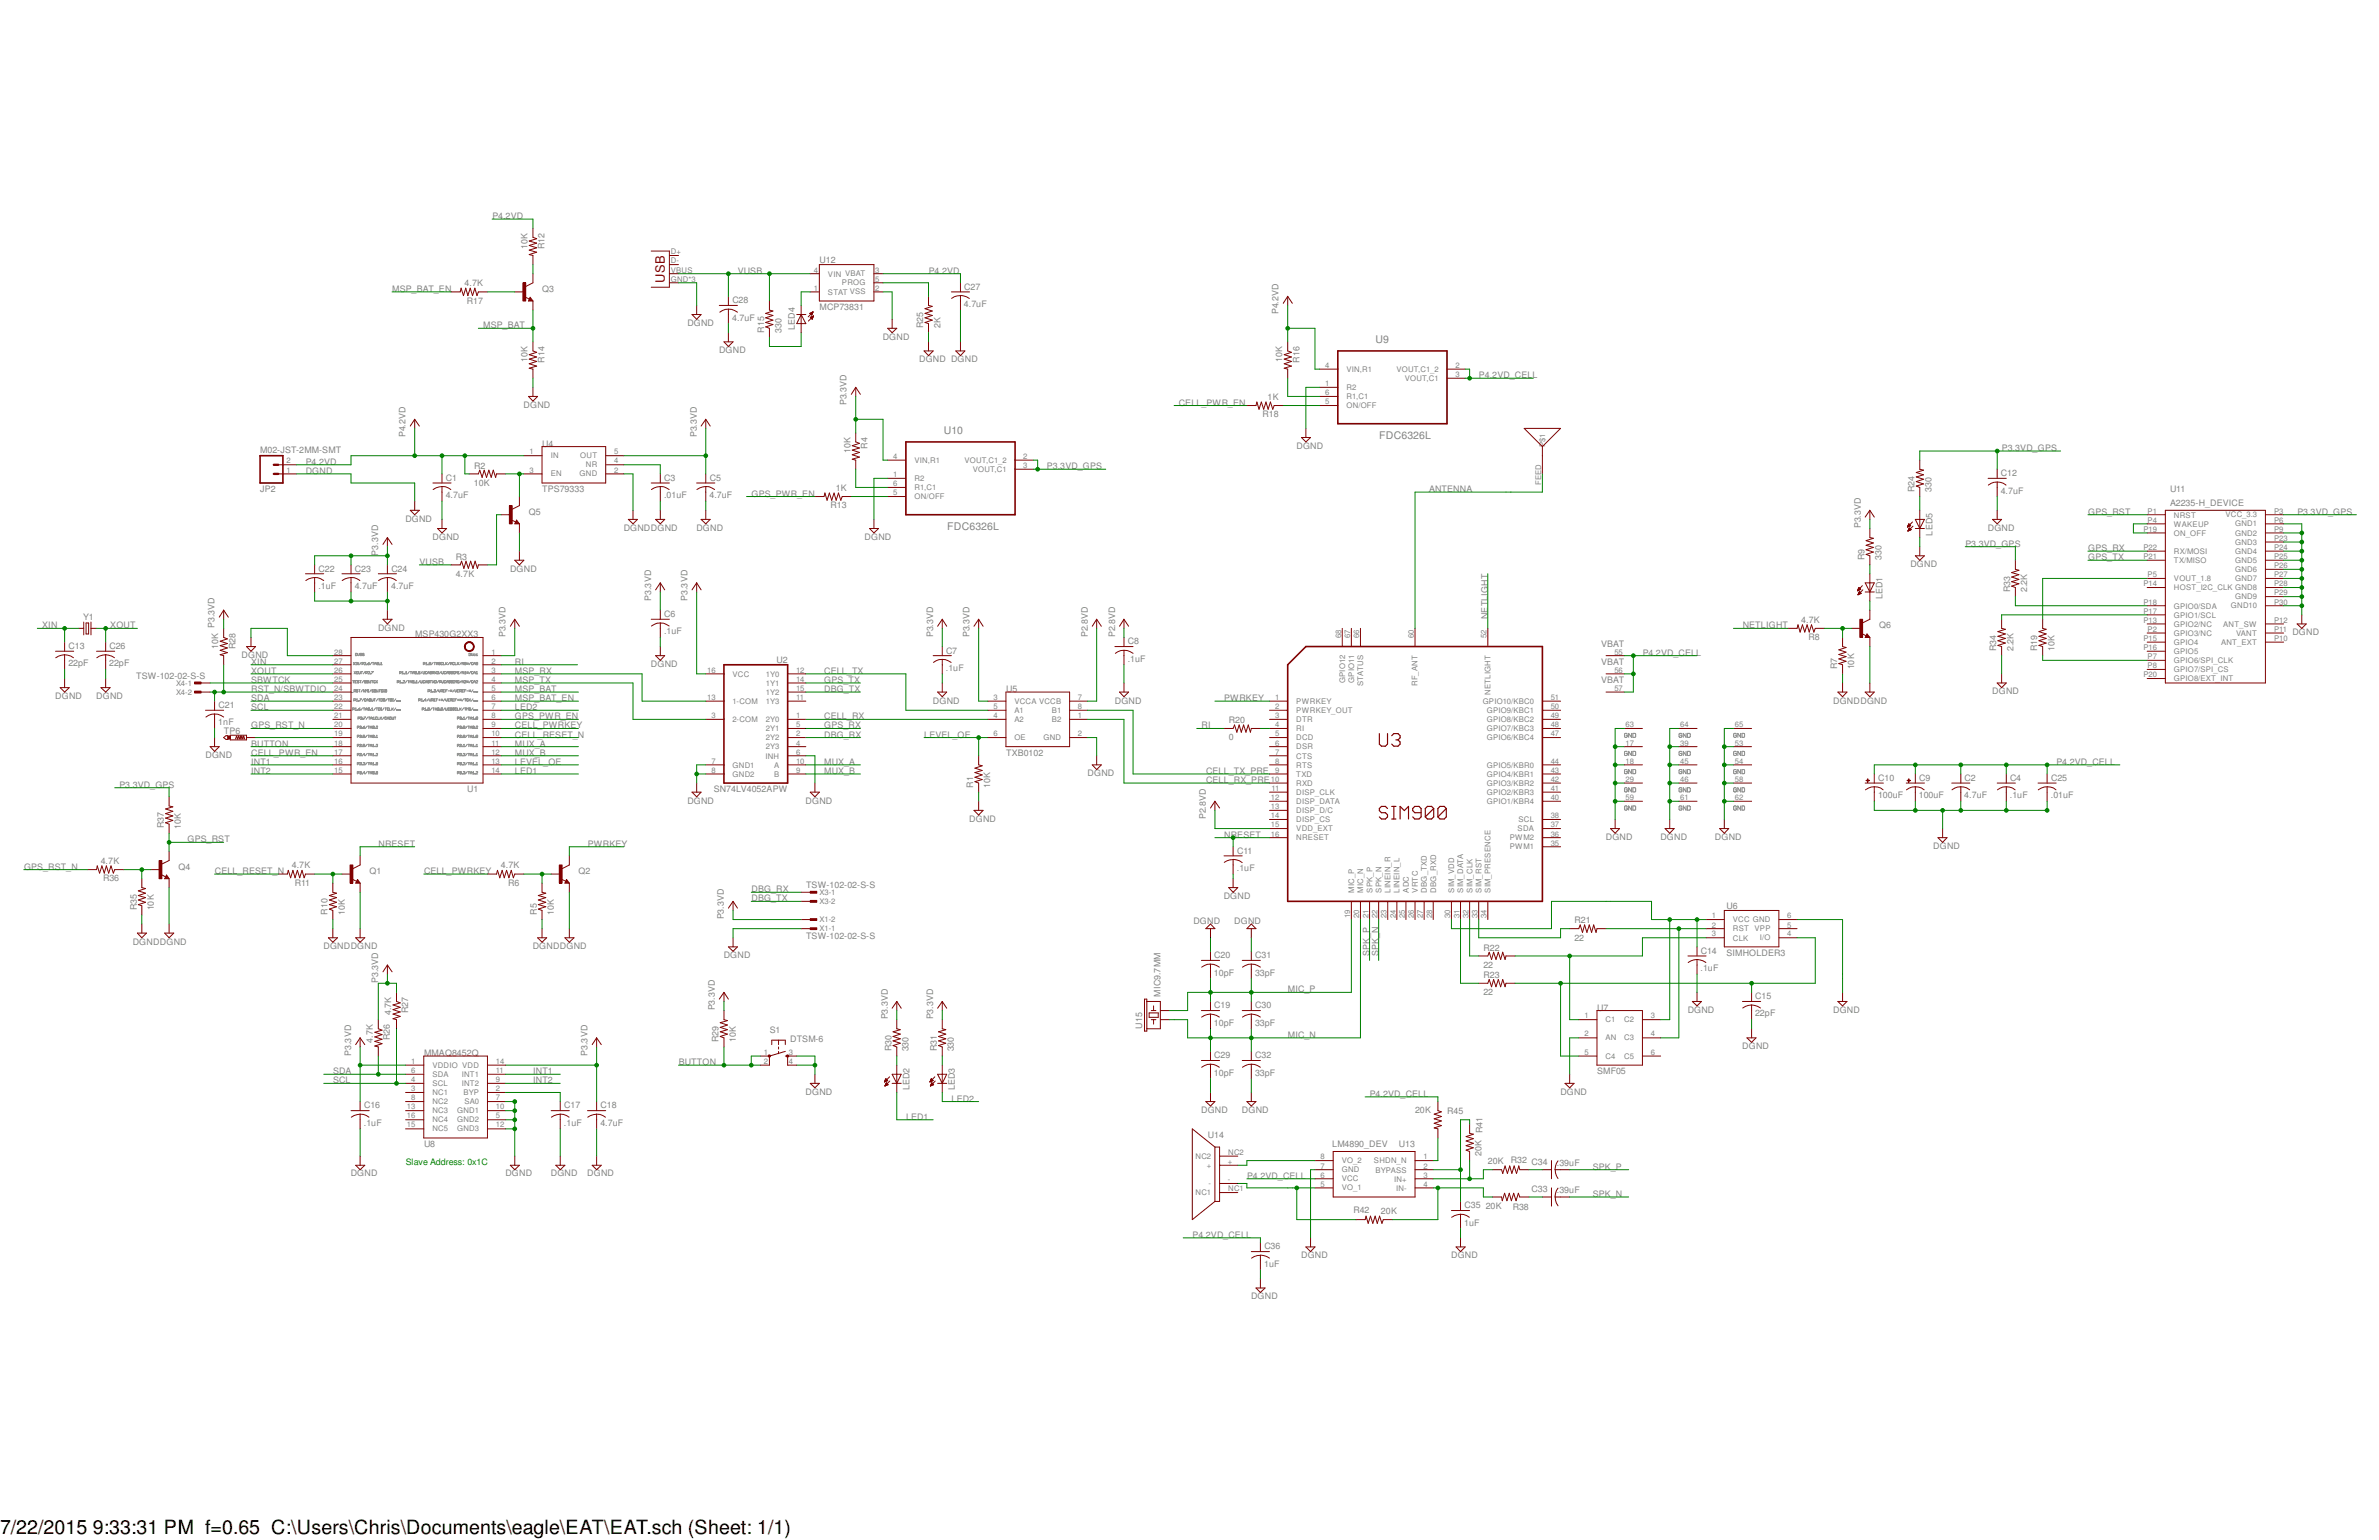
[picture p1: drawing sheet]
<svg xmlns="http://www.w3.org/2000/svg" width="432mm" height="279mm" viewBox="0 0 432 279" stroke-linecap="round" stroke-linejoin="round" font-family="sans-serif">
<defs><g id="words">
<text font-size="3.6" x="0" y="278.4">7/22/2015 9:33:31 PM f=0.65 C:\Users\Chris\Documents\eagle\EAT\EAT.sch (Sheet: 1/1)</text>
<text font-size="2.3" fill="#800000" x="120.6" y="51.3" transform="rotate(-90 120.6 51.3)">USB</text>
<g font-size="1.9" fill="#808080">
<text x="249.7" y="62.3">U9</text>
<text x="171.3" y="78.8">U10</text>
<text x="250.3" y="79.7">FDC6326L</text>
<text x="171.9" y="96.2">FDC6326L</text>
</g>
<g font-size="1.6" fill="#808080">
<text x="89.4" y="39.8">P4.2VD</text>
<text x="95.7" y="45.1" transform="rotate(-90 95.7 45.1)">10K</text>
<text x="98.8" y="45.2" transform="rotate(-90 98.8 45.2)">R12</text>
<text x="148.8" y="47.7">U12</text>
<text x="71.2" y="53">MSP_BAT_EN</text>
<text x="84.3" y="51.9">4.7K</text>
<text x="98.4" y="53">Q3</text>
<text x="133.9" y="49.7">VUSB</text>
<text x="168.6" y="49.7">P4.2VD</text>
<text x="175" y="52.5">C27</text>
<text x="84.8" y="55.1">R17</text>
<text x="87.7" y="59.6">MSP_BAT</text>
<text x="124.8" y="59.1">DGND</text>
<text x="132.9" y="58.2">4.7uF</text>
<text x="132.9" y="55">C28</text>
<text x="144.3" y="59.8" transform="rotate(-90 144.3 59.8)">LED4</text>
<text x="148.8" y="56.3">MCP73831</text>
<text x="167.6" y="59.5" transform="rotate(-90 167.6 59.5)">R25</text>
<text x="170.7" y="59.6" transform="rotate(-90 170.7 59.6)">2K</text>
<text x="175" y="55.7">4.7uF</text>
<text x="232.1" y="57" transform="rotate(-90 232.1 57)">P4.2VD</text>
<text x="95.7" y="65.7" transform="rotate(-90 95.7 65.7)">10K</text>
<text x="98.8" y="65.8" transform="rotate(-90 98.8 65.8)">R14</text>
<text x="130.5" y="64.1">DGND</text>
<text x="138.7" y="60.3" transform="rotate(-90 138.7 60.3)">R15</text>
<text x="141.8" y="60.4" transform="rotate(-90 141.8 60.4)">330</text>
<text x="160.2" y="61.6">DGND</text>
<text x="166.8" y="65.7">DGND DGND</text>
<text x="232.7" y="65.7" transform="rotate(-90 232.7 65.7)">10K</text>
<text x="235.8" y="65.8" transform="rotate(-90 235.8 65.8)">R16</text>
<text x="268.4" y="68.6">P4.2VD_CELL</text>
<text x="95" y="74">DGND</text>
<text x="153.7" y="73.5" transform="rotate(-90 153.7 73.5)">P3.3VD</text>
<text x="214" y="73.6">CELL_PWR_EN</text>
<text x="229.2" y="75.7">R18</text>
<text x="230.1" y="72.6">1K</text>
<text x="47.2" y="82.2">M02-JST-2MM-SMT</text>
<text x="73.6" y="79.3" transform="rotate(-90 73.6 79.3)">P4.2VD</text>
<text x="98.4" y="81">U4</text>
<text x="126.4" y="79.3" transform="rotate(-90 126.4 79.3)">P3.3VD</text>
<text x="154.3" y="82.3" transform="rotate(-90 154.3 82.3)">10K</text>
<text x="157.4" y="81.4" transform="rotate(-90 157.4 81.4)">R4</text>
<text x="235.3" y="81.4">DGND</text>
<text x="363.3" y="81.8">P3.3VD_GPS</text>
<text x="47.2" y="89.2">JP2</text>
<text x="55.5" y="86">DGND</text>
<text x="55.5" y="84.3">P4.2VD</text>
<text x="80.9" y="87.2">C1</text>
<text x="86" y="88.1">10K</text>
<text x="86.1" y="85">R2</text>
<text x="98.4" y="89.3">TPS79333</text>
<text x="120.6" y="87.2">C3</text>
<text x="128.8" y="87.2">C5</text>
<text x="151.7" y="89.1">1K</text>
<text x="190" y="85.1">P3.3VD_GPS</text>
<text x="259.4" y="89.3">ANTENNA</text>
<text x="347.5" y="89.2" transform="rotate(-90 347.5 89.2)">R24</text>
<text x="350.6" y="89.3" transform="rotate(-90 350.6 89.3)">330</text>
<text x="363.1" y="89.5">4.7uF</text>
<text x="363.2" y="86.4">C12</text>
<text x="393.9" y="89.3">U11</text>
<text x="73.6" y="94.6">DGND</text>
<text x="80.9" y="90.3">4.7uF</text>
<text x="96" y="93.4">Q5</text>
<text x="120.5" y="90.3">.01uF</text>
<text x="128.8" y="90.3">4.7uF</text>
<text x="136.4" y="90.1">GPS_PWR_EN</text>
<text x="150.7" y="92.2">R13</text>
<text x="337.7" y="95.8" transform="rotate(-90 337.7 95.8)">P3.3VD</text>
<text x="379" y="93.4">GPS_RST</text>
<text x="393.9" y="91.7">A2235-H_DEVICE</text>
<text x="417" y="93.4">P3.3VD_GPS</text>
<text x="68.7" y="100.8" transform="rotate(-90 68.7 100.8)">P3.3VD</text>
<text x="78.5" y="97.9">DGND</text>
<text x="82.8" y="101.5">R3</text>
<text x="113.2" y="96.3">DGNDDGND</text>
<text x="126.4" y="96.3">DGND</text>
<text x="156.9" y="97.9">DGND</text>
<text x="338.4" y="101.6" transform="rotate(-90 338.4 101.6)">R9</text>
<text x="341.5" y="101.6" transform="rotate(-90 341.5 101.6)">330</text>
<text x="350.8" y="97.2" transform="rotate(-90 350.8 97.2)">LED5</text>
<text x="356.7" y="99.2">P3.3VD_GPS</text>
<text x="360.8" y="96.3">DGND</text>
<text x="379" y="101.6">GPS_TX</text>
<text x="379" y="100">GPS_RX</text>
<text x="57.8" y="106.8">.1uF</text>
<text x="57.8" y="103.7">C22</text>
<text x="64.4" y="106.8">4.7uF</text>
<text x="64.4" y="103.7">C23</text>
<text x="71" y="106.8">4.7uF</text>
<text x="71" y="103.7">C24</text>
<text x="76.2" y="102.5">VUSB</text>
<text x="82.7" y="104.6">4.7K</text>
<text x="92.6" y="103.7">DGND</text>
<text x="346.8" y="102.9">DGND</text>
<text x="364.8" y="107.4" transform="rotate(-90 364.8 107.4)">R33</text>
<text x="367.9" y="107.4" transform="rotate(-90 367.9 107.4)">2.2K</text>
<text x="15.1" y="112.5">Y1</text>
<text x="38.9" y="114" transform="rotate(-90 38.9 114)">P3.3VD</text>
<text x="118.2" y="109" transform="rotate(-90 118.2 109)">P3.3VD</text>
<text x="120.6" y="112">C6</text>
<text x="124.8" y="109" transform="rotate(-90 124.8 109)">P3.3VD</text>
<text x="270" y="112.3" transform="rotate(-90 270 112.3)">NETLIGHT</text>
<text x="326.9" y="113">4.7K</text>
<text x="341.7" y="108.7" transform="rotate(-90 341.7 108.7)">LED1</text>
<text x="7.7" y="114">XIN</text>
<text x="12.4" y="117.7">C13</text>
<text x="19.9" y="117.7">C26</text>
<text x="20" y="114">XOUT</text>
<text x="39.6" y="117.7" transform="rotate(-90 39.6 117.7)">10K</text>
<text x="42.7" y="117.8" transform="rotate(-90 42.7 117.8)">R28</text>
<text x="43.9" y="119.4">DGND</text>
<text x="68.6" y="114.4">DGND</text>
<text x="75.4" y="115.7">MSP430G2XX3</text>
<text x="91.8" y="115.6" transform="rotate(-90 91.8 115.6)">P3.3VD</text>
<text x="120.5" y="115.1">.1uF</text>
<text x="169.4" y="115.6" transform="rotate(-90 169.4 115.6)">P3.3VD</text>
<text x="171.7" y="118.6">C7</text>
<text x="176" y="115.6" transform="rotate(-90 176 115.6)">P3.3VD</text>
<text x="197.4" y="115.6" transform="rotate(-90 197.4 115.6)">P2.8VD</text>
<text x="202.4" y="115.6" transform="rotate(-90 202.4 115.6)">P2.8VD</text>
<text x="204.7" y="116.9">C8</text>
<text x="290.6" y="117.3">VBAT</text>
<text x="298.2" y="119">P4.2VD_CELL</text>
<text x="316.3" y="114">NETLIGHT</text>
<text x="328.3" y="116.1">R8</text>
<text x="341.1" y="114">Q6</text>
<text x="362.3" y="118.1" transform="rotate(-90 362.3 118.1)">R34</text>
<text x="365.5" y="118.2" transform="rotate(-90 365.5 118.2)">2.2K</text>
<text x="369.8" y="118.1" transform="rotate(-90 369.8 118.1)">R19</text>
<text x="372.9" y="118.2" transform="rotate(-90 372.9 118.2)">10K</text>
<text x="416.1" y="115.3">DGND</text>
<text x="12.4" y="120.9">22pF</text>
<text x="19.8" y="120.9">22pF</text>
<text x="24.7" y="123.1">TSW-102-02-S-S</text>
<text x="45.6" y="120.6">XIN</text>
<text x="45.6" y="122.3">XOUT</text>
<text x="45.6" y="123.9">SBWTCK</text>
<text x="45.6" y="125.6">RST_N/SBWTDIO</text>
<text x="93.5" y="122.3">MSP_RX</text>
<text x="93.5" y="123.9">MSP_TX</text>
<text x="93.5" y="125.6">MSP_BAT</text>
<text x="93.5" y="120.6">RI</text>
<text x="118.2" y="121">DGND</text>
<text x="140.9" y="120.2">U2</text>
<text x="149.6" y="123.9">GPS_TX</text>
<text x="149.6" y="125.6">DBG_TX</text>
<text x="149.6" y="122.3">CELL_TX</text>
<text x="171.7" y="121.7">.1uF</text>
<text x="182.6" y="125.6">U5</text>
<text x="204.7" y="120.1">.1uF</text>
<text x="290.6" y="120.6">VBAT</text>
<text x="290.6" y="123.9">VBAT</text>
<text x="333.5" y="121.4" transform="rotate(-90 333.5 121.4)">R7</text>
<text x="336.5" y="121.5" transform="rotate(-90 336.5 121.5)">10K</text>
<text x="361.6" y="126">DGND</text>
<text x="10" y="126.8">DGND</text>
<text x="17.5" y="126.8">DGND</text>
<text x="39.6" y="131.6">1nF</text>
<text x="39.7" y="128.5">C21</text>
<text x="45.6" y="128.9">SCL</text>
<text x="45.6" y="127.2">SDA</text>
<text x="93.5" y="128.9">LED2</text>
<text x="93.5" y="127.2">MSP_BAT_EN</text>
<text x="93.5" y="130.5">GPS_PWR_EN</text>
<text x="149.6" y="130.5">CELL_RX</text>
<text x="169.3" y="127.6">DGND</text>
<text x="202.4" y="127.6">DGND</text>
<text x="222.2" y="127.2">PWRKEY</text>
<text x="223.1" y="131.2">R20</text>
<text x="332.7" y="127.6">DGNDDGND</text>
<text x="37.3" y="137.5">DGND</text>
<text x="40.6" y="133.2">TP6</text>
<text x="45.6" y="135.5">BUTTON</text>
<text x="45.6" y="132.2">GPS_RST_N</text>
<text x="45.6" y="137.1">CELL_PWR_EN</text>
<text x="93.5" y="135.5">MUX_A</text>
<text x="93.5" y="137.1">MUX_B</text>
<text x="93.5" y="132.2">CELL_PWRKEY</text>
<text x="93.5" y="133.8">CELL_RESET_N</text>
<text x="149.6" y="132.2">GPS_RX</text>
<text x="149.6" y="133.8">DBG_RX</text>
<text x="167.8" y="133.8">LEVEL_OE</text>
<text x="182.6" y="137.1">TXB0102</text>
<text x="218.1" y="132.2">RI</text>
<text x="223" y="134.3">0</text>
<text x="21.7" y="142.9">P3.3VD_GPS</text>
<text x="45.6" y="138.8">INT1</text>
<text x="45.6" y="140.4">INT2</text>
<text x="84.8" y="143.7">U1</text>
<text x="93.5" y="140.4">LED1</text>
<text x="93.5" y="138.8">LEVEL_OE</text>
<text x="129.6" y="143.7">SN74LV4052APW</text>
<text x="149.6" y="138.8">MUX_A</text>
<text x="149.6" y="140.4">MUX_B</text>
<text x="176.7" y="142.9" transform="rotate(-90 176.7 142.9)">R1</text>
<text x="179.7" y="142.9" transform="rotate(-90 179.7 142.9)">10K</text>
<text x="197.4" y="140.8">DGND</text>
<text x="218.9" y="140.4">CELL_TX_PRE</text>
<text x="218.9" y="142.1">CELL_RX_PRE</text>
<text x="340.9" y="141.6">C10</text>
<text x="348.3" y="141.6">C9</text>
<text x="356.6" y="141.6">C2</text>
<text x="364.8" y="141.6">C4</text>
<text x="372.3" y="141.6">C25</text>
<text x="373.3" y="138.8">P4.2VD_CELL</text>
<text x="124.8" y="145.8">DGND</text>
<text x="146.2" y="145.8">DGND</text>
<text x="175.9" y="149.1">DGND</text>
<text x="218.9" y="148.6" transform="rotate(-90 218.9 148.6)">P2.8VD</text>
<text x="340.9" y="144.8">100uF</text>
<text x="348.3" y="144.8">100uF</text>
<text x="356.5" y="144.8">4.7uF</text>
<text x="364.8" y="144.8">.1uF</text>
<text x="372.2" y="144.8">.01uF</text>
<text x="29.7" y="150.3" transform="rotate(-90 29.7 150.3)">R37</text>
<text x="32.9" y="150.3" transform="rotate(-90 32.9 150.3)">10K</text>
<text x="34" y="152.8">GPS_RST</text>
<text x="68.7" y="153.6">NRESET</text>
<text x="106.7" y="153.6">PWRKEY</text>
<text x="222.2" y="152">NRESET</text>
<text x="224.5" y="154.9">C11</text>
<text x="291.5" y="152.4">DGND</text>
<text x="301.4" y="152.4">DGND</text>
<text x="311.3" y="152.4">DGND</text>
<text x="350.9" y="154.1">DGND</text>
<text x="4.4" y="157.8">GPS_RST_N</text>
<text x="18.3" y="156.8">4.7K</text>
<text x="18.7" y="159.9">R36</text>
<text x="32.4" y="157.8">Q4</text>
<text x="39" y="158.6">CELL_RESET_N</text>
<text x="53" y="157.6">4.7K</text>
<text x="53.5" y="160.7">R11</text>
<text x="67.1" y="158.6">Q1</text>
<text x="77" y="158.6">CELL_PWRKEY</text>
<text x="90.9" y="157.6">4.7K</text>
<text x="92.2" y="160.7">R6</text>
<text x="105" y="158.6">Q2</text>
<text x="136.4" y="161.9">DBG_RX</text>
<text x="146.3" y="161.1">TSW-102-02-S-S</text>
<text x="224.5" y="158">.1uF</text>
<text x="24.8" y="165.1" transform="rotate(-90 24.8 165.1)">R35</text>
<text x="27.9" y="165.2" transform="rotate(-90 27.9 165.2)">10K</text>
<text x="59.4" y="165.9" transform="rotate(-90 59.4 165.9)">R10</text>
<text x="62.6" y="166" transform="rotate(-90 62.6 166)">10K</text>
<text x="97.4" y="165.9" transform="rotate(-90 97.4 165.9)">R5</text>
<text x="100.5" y="166" transform="rotate(-90 100.5 166)">10K</text>
<text x="131.4" y="166.8" transform="rotate(-90 131.4 166.8)">P3.3VD</text>
<text x="136.4" y="163.5">DBG_TX</text>
<text x="216.6" y="167.6">DGND</text>
<text x="222.1" y="163.1">DGND</text>
<text x="224" y="167.6">DGND</text>
<text x="285.8" y="167.5">R21</text>
<text x="313.4" y="164.8">U6</text>
<text x="24.1" y="171.4">DGNDDGND</text>
<text x="58.7" y="172.2">DGNDDGND</text>
<text x="96.7" y="172.2">DGNDDGND</text>
<text x="131.4" y="173.9">DGND</text>
<text x="146.3" y="170.4">TSW-102-02-S-S</text>
<text x="220.4" y="173.9">C20</text>
<text x="227.8" y="173.9">C31</text>
<text x="248.6" y="173.4" transform="rotate(-90 248.6 173.4)">SPK_P</text>
<text x="250.2" y="173.4" transform="rotate(-90 250.2 173.4)">SPK_N</text>
<text x="269.3" y="172.5">R22</text>
<text x="285.7" y="170.6">22</text>
<text x="308.7" y="173">C14</text>
<text x="313.4" y="173.4">SIMHOLDER3</text>
<text x="68.7" y="178.4" transform="rotate(-90 68.7 178.4)">P3.3VD</text>
<text x="220.3" y="177">10pF</text>
<text x="227.8" y="177">33pF</text>
<text x="269.2" y="175.6">22</text>
<text x="269.3" y="177.4">R23</text>
<text x="308.7" y="176.1">.1uF</text>
<text x="71" y="184.2" transform="rotate(-90 71 184.2)">4.7K</text>
<text x="74.1" y="183.8" transform="rotate(-90 74.1 183.8)">R27</text>
<text x="129.8" y="183.3" transform="rotate(-90 129.8 183.3)">P3.3VD</text>
<text x="161.1" y="185" transform="rotate(-90 161.1 185)">P3.3VD</text>
<text x="169.4" y="185" transform="rotate(-90 169.4 185)">P3.3VD</text>
<text x="210.6" y="180.8" transform="rotate(-90 210.6 180.8)">MIC9.7MM</text>
<text x="220.4" y="182.9">C19</text>
<text x="227.8" y="182.9">C30</text>
<text x="233.8" y="180">MIC_P</text>
<text x="269.2" y="180.6">22</text>
<text x="289.9" y="183.3">U7</text>
<text x="306.3" y="183.8">DGND</text>
<text x="318.6" y="184.4">22pF</text>
<text x="318.6" y="181.3">C15</text>
<text x="332.7" y="183.8">DGND</text>
<text x="63.7" y="191.6" transform="rotate(-90 63.7 191.6)">P3.3VD</text>
<text x="67.7" y="189.1" transform="rotate(-90 67.7 189.1)">4.7K</text>
<text x="70.8" y="188.7" transform="rotate(-90 70.8 188.7)">R26</text>
<text x="77" y="191.6">MMAQ8452Q</text>
<text x="106.6" y="191.6" transform="rotate(-90 106.6 191.6)">P3.3VD</text>
<text x="130.4" y="189.1" transform="rotate(-90 130.4 189.1)">R29</text>
<text x="133.6" y="189.1" transform="rotate(-90 133.6 189.1)">10K</text>
<text x="139.7" y="187.5">S1</text>
<text x="143.4" y="189.1">DTSM-6</text>
<text x="161.8" y="190.7" transform="rotate(-90 161.8 190.7)">R30</text>
<text x="164.9" y="190.8" transform="rotate(-90 164.9 190.8)">330</text>
<text x="170.1" y="190.7" transform="rotate(-90 170.1 190.7)">R31</text>
<text x="173.1" y="190.8" transform="rotate(-90 173.1 190.8)">330</text>
<text x="207.3" y="186.6" transform="rotate(-90 207.3 186.6)">U15</text>
<text x="220.3" y="186.1">10pF</text>
<text x="227.8" y="186.1">33pF</text>
<text x="233.8" y="188.3">MIC_N</text>
<text x="316.2" y="190.4">DGND</text>
<text x="60.5" y="196.6">SCL</text>
<text x="60.5" y="194.9">SDA</text>
<text x="96.8" y="194.9">INT1</text>
<text x="96.8" y="196.6">INT2</text>
<text x="123.2" y="193.3">BUTTON</text>
<text x="165.1" y="197.8" transform="rotate(-90 165.1 197.8)">LED2</text>
<text x="173.3" y="197.8" transform="rotate(-90 173.3 197.8)">LED3</text>
<text x="220.3" y="195.2">10pF</text>
<text x="220.4" y="192">C29</text>
<text x="227.8" y="195.2">33pF</text>
<text x="227.8" y="192">C32</text>
<text x="289.9" y="194.9">SMF05</text>
<text x="66.1" y="201.1">C16</text>
<text x="102.4" y="201.1">C17</text>
<text x="109" y="201.1">C18</text>
<text x="146.2" y="198.6">DGND</text>
<text x="164.5" y="203.2">LED1</text>
<text x="172.7" y="199.9">LED2</text>
<text x="218" y="201.9">DGND</text>
<text x="225.4" y="201.9">DGND</text>
<text x="248.6" y="199">P4.2VD_CELL</text>
<text x="256.8" y="202">20K</text>
<text x="262.7" y="202.2">R45</text>
<text x="283.2" y="198.6">DGND</text>
<text x="66" y="204.2">.1uF</text>
<text x="77" y="208.1">U8</text>
<text x="102.4" y="204.2">.1uF</text>
<text x="109" y="204.2">4.7uF</text>
<text x="219.2" y="206.5">U14</text>
<text x="241.8" y="208.1">LM4890_DEV</text>
<text x="253.9" y="208.1">U13</text>
<text x="268.9" y="209.8" transform="rotate(-90 268.9 209.8)">20K</text>
<text x="269.1" y="205.6" transform="rotate(-90 269.1 205.6)">R41</text>
<text x="63.7" y="213.4">DGND</text>
<text x="91.7" y="213.4">DGND</text>
<text x="100" y="213.4">DGND</text>
<text x="106.6" y="213.4">DGND</text>
<text x="226.4" y="213.9">P4.2VD_CELL</text>
<text x="270" y="211.2">20K</text>
<text x="274.2" y="211">R32 C34</text>
<text x="282.6" y="211.5">.39uF</text>
<text x="289.1" y="212.2">SPK_P</text>
<text x="245.7" y="220.1">R42</text>
<text x="250.7" y="220.3">20K</text>
<text x="265.8" y="219.2">C35</text>
<text x="269.7" y="219.3">20K</text>
<text x="274.6" y="219.5">R38</text>
<text x="278" y="216.2">C33</text>
<text x="282.6" y="216.4">.39uF</text>
<text x="289.1" y="217.2">SPK_N</text>
<text x="216.5" y="224.6">P4.2VD_CELL</text>
<text x="229.5" y="226.7">C36</text>
<text x="265.8" y="222.4">1uF</text>
<text x="229.4" y="229.8">1uF</text>
<text x="236.2" y="228.3">DGND</text>
<text x="263.4" y="228.3">DGND</text>
<text x="227.1" y="235.8">DGND</text>
</g>
<text font-size="1.6" fill="#008000" x="73.7" y="211.4">Slave Address: 0x1C</text>
<g font-size="1.4" fill="#808080">
<text x="121.8" y="46.1">D+</text>
<text x="121.8" y="47.8">D-</text>
<text x="121.8" y="49.4">VBUS</text>
<text x="121.8" y="51.1">GND*3</text>
<text x="147.7" y="49.4">4</text>
<text x="147.7" y="52.7">1</text>
<text x="150.3" y="50.2">VIN VBAT</text>
<text x="150.3" y="53.5">STAT VSS</text>
<text x="152.8" y="51.8">PROG</text>
<text x="158.9" y="49.4">3</text>
<text x="158.9" y="51.1">5</text>
<text x="158.9" y="52.7">2</text>
<text x="240.5" y="66.8">4</text>
<text x="240.5" y="70.1">1</text>
<text x="240.5" y="71.7">6</text>
<text x="244.4" y="67.5">VIN,R1</text>
<text x="244.4" y="70.8">R2</text>
<text x="253.4" y="67.5">VOUT,C1_2</text>
<text x="255" y="69.1">VOUT,C1</text>
<text x="264.2" y="66.8">2</text>
<text x="264.2" y="68.4">3</text>
<text x="240.5" y="73.4">5</text>
<text x="244.4" y="72.4">R1,C1</text>
<text x="244.4" y="74.1">ON/OFF</text>
<text x="96.1" y="82.4">1</text>
<text x="99.9" y="83.1">IN</text>
<text x="105.3" y="83.1">OUT</text>
<text x="111.5" y="82.4">5</text>
<text x="162.1" y="83.3">4</text>
<text x="166" y="84">VIN,R1</text>
<text x="175" y="84">VOUT,C1_2</text>
<text x="185.7" y="83.3">2</text>
<text x="280.5" y="81.1" transform="rotate(-90 280.5 81.1)">P$1</text>
<text x="52" y="84.1">2</text>
<text x="52" y="85.7">1</text>
<text x="96.1" y="85.7">3</text>
<text x="99.9" y="86.4">EN</text>
<text x="105.2" y="86.4">GND</text>
<text x="106.3" y="84.8">NR</text>
<text x="111.5" y="84.1">4</text>
<text x="111.5" y="85.7">2</text>
<text x="162.1" y="86.6">1</text>
<text x="162.1" y="88.2">6</text>
<text x="162.1" y="89.9">5</text>
<text x="166" y="87.3">R2</text>
<text x="166" y="88.9">R1,C1</text>
<text x="176.6" y="85.6">VOUT,C1</text>
<text x="185.7" y="84.9">3</text>
<text x="279.7" y="88.1" transform="rotate(-90 279.7 88.1)">FEED</text>
<text x="166" y="90.6">ON/OFF</text>
<text x="389.8" y="93.2">P1</text>
<text x="389.8" y="94.8">P4</text>
<text x="394.6" y="93.9">NRST</text>
<text x="394.6" y="95.5">WAKEUP</text>
<text x="403.9" y="93.9">VCC_3.3</text>
<text x="405.7" y="95.5">GND1</text>
<text x="412.7" y="93.2">P3</text>
<text x="412.7" y="94.8">P6</text>
<text x="389" y="96.5">P19</text>
<text x="389" y="101.4">P21</text>
<text x="389" y="99.8">P22</text>
<text x="394.6" y="97.2">ON_OFF</text>
<text x="394.6" y="100.5">RX/MOSI</text>
<text x="405.7" y="97.2">GND2</text>
<text x="405.7" y="98.8">GND3</text>
<text x="405.7" y="100.5">GND4</text>
<text x="412.7" y="96.5">P9</text>
<text x="412.7" y="98.1">P23</text>
<text x="412.7" y="99.8">P24</text>
<text x="412.7" y="101.4">P25</text>
<text x="389" y="106.4">P14</text>
<text x="389.8" y="104.7">P5</text>
<text x="394.6" y="105.5">VOUT_1.8</text>
<text x="394.6" y="107.1">HOST_I2C_CLK GND8</text>
<text x="394.6" y="102.2">TX/MISO</text>
<text x="405.7" y="102.1">GND5</text>
<text x="405.7" y="103.8">GND6</text>
<text x="405.7" y="105.4">GND7</text>
<text x="412.7" y="103.1">P26</text>
<text x="412.7" y="104.7">P27</text>
<text x="412.7" y="106.4">P28</text>
<text x="389" y="112.9">P13</text>
<text x="389" y="111.3">P17</text>
<text x="389" y="109.7">P18</text>
<text x="394.6" y="113.7">GPIO2/NC</text>
<text x="394.6" y="112.1">GPIO1/SCL</text>
<text x="394.6" y="110.4">GPIO0/SDA</text>
<text x="403.5" y="113.7">ANT_SW</text>
<text x="404.9" y="110.4">GND10</text>
<text x="405.7" y="108.7">GND9</text>
<text x="412.7" y="112.9">P12</text>
<text x="412.7" y="108">P29</text>
<text x="412.7" y="109.7">P30</text>
<text x="60.7" y="118.7">28</text>
<text x="89.2" y="118.7">1</text>
<text x="243.4" y="115.8" transform="rotate(-90 243.4 115.8)">68</text>
<text x="245.1" y="115.8" transform="rotate(-90 245.1 115.8)">67</text>
<text x="246.7" y="115.8" transform="rotate(-90 246.7 115.8)">66</text>
<text x="256.6" y="115.8" transform="rotate(-90 256.6 115.8)">60</text>
<text x="269.8" y="115.8" transform="rotate(-90 269.8 115.8)">52</text>
<text x="293" y="118.7">55</text>
<text x="389" y="116.2">P15</text>
<text x="389" y="117.9">P16</text>
<text x="389.8" y="114.6">P2</text>
<text x="389.8" y="119.5">P7</text>
<text x="394.6" y="115.4">GPIO3/NC</text>
<text x="394.6" y="117">GPIO4</text>
<text x="394.6" y="118.7">GPIO5</text>
<text x="403.1" y="117">ANT_EXT</text>
<text x="405.8" y="115.3">VANT</text>
<text x="412.7" y="116.2">P10</text>
<text x="412.7" y="114.6">P11</text>
<text x="32" y="124.4">X4-1</text>
<text x="60.7" y="125.3">24</text>
<text x="60.7" y="123.7">25</text>
<text x="60.7" y="122">26</text>
<text x="60.7" y="120.4">27</text>
<text x="89.2" y="120.4">2</text>
<text x="89.2" y="122">3</text>
<text x="89.2" y="123.7">4</text>
<text x="89.2" y="125.3">5</text>
<text x="128.4" y="122">16</text>
<text x="133" y="122.8">VCC</text>
<text x="139" y="122.8">1Y0</text>
<text x="139" y="124.4">1Y1</text>
<text x="144.5" y="122">12</text>
<text x="144.5" y="123.7">14</text>
<text x="144.5" y="125.3">15</text>
<text x="244.1" y="124" transform="rotate(-90 244.1 124)">GPIO12</text>
<text x="245.8" y="123.9" transform="rotate(-90 245.8 123.9)">GPIO11</text>
<text x="247.4" y="124.5" transform="rotate(-90 247.4 124.5)">STATUS</text>
<text x="257.3" y="124.5" transform="rotate(-90 257.3 124.5)">RF_ANT</text>
<text x="293" y="122">56</text>
<text x="293" y="125.3">57</text>
<text x="389" y="122.9">P20</text>
<text x="389.8" y="121.2">P8</text>
<text x="394.6" y="120.3">GPIO6/SPI_CLK</text>
<text x="394.6" y="122">GPIO7/SPI_CS</text>
<text x="394.6" y="123.6">GPIO8/EXT_INT</text>
<text x="32" y="126.1">X4-2</text>
<text x="60.7" y="128.7">22</text>
<text x="60.7" y="127">23</text>
<text x="60.7" y="130.3">21</text>
<text x="60.7" y="132">20</text>
<text x="89.2" y="127">6</text>
<text x="89.2" y="128.7">7</text>
<text x="89.2" y="130.3">8</text>
<text x="89.2" y="132">9</text>
<text x="128.4" y="127">13</text>
<text x="129.1" y="130.3">3</text>
<text x="132.9" y="131">2-COM</text>
<text x="132.9" y="127.7">1-COM</text>
<text x="139" y="131">2Y0</text>
<text x="139" y="127.7">1Y3</text>
<text x="139" y="126.1">1Y2</text>
<text x="144.5" y="130.3">1</text>
<text x="144.5" y="132">5</text>
<text x="144.5" y="127">11</text>
<text x="180.3" y="128.7">5</text>
<text x="180.3" y="130.3">4</text>
<text x="180.3" y="127">3</text>
<text x="184.1" y="129.4">A1</text>
<text x="184.1" y="131">A2</text>
<text x="184.1" y="127.7">VCCA VCCB</text>
<text x="190.9" y="129.4">B1</text>
<text x="190.9" y="131">B2</text>
<text x="195.6" y="128.7">8</text>
<text x="195.6" y="130.3">1</text>
<text x="195.6" y="127">7</text>
<text x="231.4" y="127">1</text>
<text x="231.4" y="128.7">2</text>
<text x="231.4" y="130.3">3</text>
<text x="231.4" y="132">4</text>
<text x="235.3" y="127.7">PWRKEY</text>
<text x="235.3" y="129.4">PWRKEY_OUT</text>
<text x="235.3" y="131">DTR</text>
<text x="269.1" y="127.7">GPIO10/KBC0</text>
<text x="269.9" y="131">GPIO8/KBC2</text>
<text x="269.9" y="129.4">GPIO9/KBC1</text>
<text x="270.5" y="126.1" transform="rotate(-90 270.5 126.1)">NETLIGHT</text>
<text x="281.5" y="132">48</text>
<text x="281.5" y="130.3">49</text>
<text x="281.5" y="128.7">50</text>
<text x="281.5" y="127">51</text>
<text x="295.1" y="132">63</text>
<text x="305" y="132">64</text>
<text x="314.9" y="132">65</text>
<text x="60.7" y="133.6">19</text>
<text x="60.7" y="135.3">18</text>
<text x="60.7" y="136.9">17</text>
<text x="89.2" y="133.6">10</text>
<text x="89.2" y="135.3">11</text>
<text x="89.2" y="136.9">12</text>
<text x="138.9" y="137.6">INH</text>
<text x="139" y="134.3">2Y2</text>
<text x="139" y="136">2Y3</text>
<text x="139" y="132.7">2Y1</text>
<text x="144.5" y="133.6">2</text>
<text x="144.5" y="135.3">4</text>
<text x="144.5" y="136.9">6</text>
<text x="180.3" y="133.6">6</text>
<text x="184.1" y="134.3">OE</text>
<text x="189.4" y="134.3">GND</text>
<text x="195.6" y="133.6">2</text>
<text x="231.4" y="133.6">5</text>
<text x="231.4" y="135.3">6</text>
<text x="231.4" y="136.9">7</text>
<text x="235.3" y="132.7">RI</text>
<text x="235.3" y="134.3">DCD</text>
<text x="235.3" y="136">DSR</text>
<text x="235.3" y="137.6">CTS</text>
<text x="269.9" y="134.3">GPIO6/KBC4</text>
<text x="269.9" y="132.7">GPIO7/KBC3</text>
<text x="281.5" y="133.6">47</text>
<text x="295.1" y="135.3">17</text>
<text x="305" y="135.3">39</text>
<text x="314.9" y="135.3">53</text>
<text x="60.7" y="138.6">16</text>
<text x="60.7" y="140.2">15</text>
<text x="89.2" y="138.6">13</text>
<text x="89.2" y="140.2">14</text>
<text x="129.1" y="140.2">8</text>
<text x="129.1" y="138.6">7</text>
<text x="133" y="140.9">GND2</text>
<text x="133" y="139.3">GND1</text>
<text x="140.5" y="140.9">B</text>
<text x="140.5" y="139.3">A</text>
<text x="144.5" y="140.2">9</text>
<text x="144.5" y="138.6">10</text>
<text x="230.7" y="141.9">10</text>
<text x="230.8" y="143.5">11</text>
<text x="231.4" y="138.6">8</text>
<text x="231.4" y="140.2">9</text>
<text x="235.3" y="139.3">RTS</text>
<text x="235.3" y="140.9">TXD</text>
<text x="235.3" y="142.6">RXD</text>
<text x="269.9" y="142.5">GPIO3/KBR2</text>
<text x="269.9" y="140.9">GPIO4/KBR1</text>
<text x="269.9" y="139.3">GPIO5/KBR0</text>
<text x="281.5" y="143.5">41</text>
<text x="281.5" y="141.9">42</text>
<text x="281.5" y="140.2">43</text>
<text x="281.5" y="138.6">44</text>
<text x="295.1" y="138.6">18</text>
<text x="295.1" y="141.9">29</text>
<text x="305" y="138.6">45</text>
<text x="305" y="141.9">46</text>
<text x="314.9" y="138.6">54</text>
<text x="314.9" y="141.9">58</text>
<text x="230.7" y="145.2">12</text>
<text x="230.7" y="146.8">13</text>
<text x="230.7" y="148.5">14</text>
<text x="235.3" y="144.2">DISP_CLK</text>
<text x="235.3" y="145.9">DISP_DATA</text>
<text x="235.3" y="147.5">DISP_D/C</text>
<text x="235.3" y="149.2">DISP_CS</text>
<text x="269.9" y="145.8">GPIO1/KBR4</text>
<text x="269.9" y="144.2">GPIO2/KBR3</text>
<text x="275.6" y="149.1">SCL</text>
<text x="281.5" y="148.5">38</text>
<text x="281.5" y="145.2">40</text>
<text x="295.1" y="145.2">59</text>
<text x="305" y="145.2">61</text>
<text x="314.9" y="145.2">62</text>
<text x="230.7" y="150.1">15</text>
<text x="230.7" y="151.8">16</text>
<text x="235.3" y="150.8">VDD_EXT</text>
<text x="235.3" y="152.5">NRESET</text>
<text x="274.1" y="154.1">PWM1</text>
<text x="274.1" y="152.4">PWM2</text>
<text x="275.5" y="150.8">SDA</text>
<text x="281.5" y="153.4">35</text>
<text x="281.5" y="151.8">36</text>
<text x="281.5" y="150.1">37</text>
<text x="245.8" y="162" transform="rotate(-90 245.8 162)">MIC_P</text>
<text x="247.4" y="162" transform="rotate(-90 247.4 162)">MIC_N</text>
<text x="249.1" y="162" transform="rotate(-90 249.1 162)">SPK_P</text>
<text x="250.7" y="162" transform="rotate(-90 250.7 162)">SPK_N</text>
<text x="252.4" y="162" transform="rotate(-90 252.4 162)">LINEIN_R</text>
<text x="254" y="162" transform="rotate(-90 254 162)">LINEIN_L</text>
<text x="255.7" y="162" transform="rotate(-90 255.7 162)">ADC</text>
<text x="257.3" y="162" transform="rotate(-90 257.3 162)">VRTC</text>
<text x="259" y="162" transform="rotate(-90 259 162)">DBG_TXD</text>
<text x="260.6" y="162" transform="rotate(-90 260.6 162)">DBG_RXD</text>
<text x="263.9" y="162" transform="rotate(-90 263.9 162)">SIM_VDD</text>
<text x="265.6" y="162" transform="rotate(-90 265.6 162)">SIM_DATA</text>
<text x="267.3" y="162" transform="rotate(-90 267.3 162)">SIM_CLK</text>
<text x="268.9" y="162" transform="rotate(-90 268.9 162)">SIM_RST</text>
<text x="270.6" y="162" transform="rotate(-90 270.6 162)">SIM_PRESENCE</text>
<text x="148.8" y="162.4">X3-1</text>
<text x="148.8" y="164">X3-2</text>
<text x="148.8" y="167.3">X1-2</text>
<text x="245.1" y="166.6" transform="rotate(-90 245.1 166.6)">19</text>
<text x="246.7" y="166.6" transform="rotate(-90 246.7 166.6)">20</text>
<text x="248.4" y="166.6" transform="rotate(-90 248.4 166.6)">21</text>
<text x="250" y="166.6" transform="rotate(-90 250 166.6)">22</text>
<text x="251.7" y="166.6" transform="rotate(-90 251.7 166.6)">23</text>
<text x="253.3" y="166.6" transform="rotate(-90 253.3 166.6)">24</text>
<text x="255" y="166.6" transform="rotate(-90 255 166.6)">25</text>
<text x="256.6" y="166.6" transform="rotate(-90 256.6 166.6)">26</text>
<text x="258.3" y="166.6" transform="rotate(-90 258.3 166.6)">27</text>
<text x="259.9" y="166.6" transform="rotate(-90 259.9 166.6)">28</text>
<text x="263.2" y="166.6" transform="rotate(-90 263.2 166.6)">30</text>
<text x="264.9" y="166.6" transform="rotate(-90 264.9 166.6)">31</text>
<text x="266.5" y="166.6" transform="rotate(-90 266.5 166.6)">32</text>
<text x="268.2" y="166.6" transform="rotate(-90 268.2 166.6)">33</text>
<text x="269.8" y="166.6" transform="rotate(-90 269.8 166.6)">34</text>
<text x="310.7" y="166.6">1</text>
<text x="314.5" y="167.3">VCC GND</text>
<text x="324.4" y="166.6">6</text>
<text x="148.8" y="169">X1-1</text>
<text x="310.7" y="168.3">2</text>
<text x="310.7" y="169.9">3</text>
<text x="314.5" y="169">RST</text>
<text x="314.5" y="170.6">CLK</text>
<text x="318.5" y="169">VPP</text>
<text x="319.4" y="170.6">I/O</text>
<text x="324.4" y="168.3">5</text>
<text x="324.4" y="169.9">4</text>
<text x="287.6" y="184.7">1</text>
<text x="291.4" y="185.5">C1</text>
<text x="294.8" y="185.5">C2</text>
<text x="299.6" y="184.7">3</text>
<text x="138.6" y="191.3">1</text>
<text x="143.2" y="191.3">3</text>
<text x="287.6" y="188">2</text>
<text x="287.6" y="191.3">5</text>
<text x="291.4" y="188.8">AN</text>
<text x="294.8" y="188.8">C3</text>
<text x="299.6" y="188">4</text>
<text x="299.6" y="191.3">6</text>
<text x="74.6" y="193">1</text>
<text x="74.6" y="194.6">6</text>
<text x="74.6" y="196.3">4</text>
<text x="74.6" y="198">3</text>
<text x="78.5" y="193.7">VDDIO VDD</text>
<text x="78.5" y="195.4">SDA</text>
<text x="78.5" y="197">SCL</text>
<text x="83.8" y="195.4">INT1</text>
<text x="83.8" y="197">INT2</text>
<text x="90" y="193">14</text>
<text x="90" y="194.6">11</text>
<text x="90" y="196.3">9</text>
<text x="90" y="198">2</text>
<text x="138.6" y="193">2</text>
<text x="143.2" y="193">4</text>
<text x="291.4" y="192.1">C4</text>
<text x="294.8" y="192.1">C5</text>
<text x="73.9" y="202.9">16</text>
<text x="73.9" y="201.3">13</text>
<text x="74.6" y="199.6">8</text>
<text x="78.5" y="203.6">NC4</text>
<text x="78.5" y="202">NC3</text>
<text x="78.5" y="200.3">NC2</text>
<text x="78.5" y="198.7">NC1</text>
<text x="83" y="203.6">GND2</text>
<text x="83" y="202">GND1</text>
<text x="84.1" y="198.7">BYP</text>
<text x="84.3" y="200.3">SA0</text>
<text x="90" y="202.9">5</text>
<text x="90" y="201.3">10</text>
<text x="90" y="199.6">7</text>
<text x="73.9" y="204.6">15</text>
<text x="78.5" y="205.3">NC5</text>
<text x="83" y="205.3">GND3</text>
<text x="90" y="204.6">12</text>
<text x="222.9" y="209.5">NC2</text>
<text x="217" y="210.2">NC2</text>
<text x="219" y="211.9">+</text>
<text x="219.4" y="215.2">-</text>
<text x="222.9" y="211.2">+</text>
<text x="222.9" y="214.5">-</text>
<text x="239.7" y="215.3">5</text>
<text x="239.7" y="213.7">6</text>
<text x="239.7" y="212">7</text>
<text x="239.7" y="210.4">8</text>
<text x="243.5" y="216">VO_1</text>
<text x="243.5" y="214.3">VCC</text>
<text x="243.5" y="212.7">GND</text>
<text x="243.5" y="211">VO_2</text>
<text x="249.4" y="211.1">SHDN_N</text>
<text x="249.6" y="212.7">BYPASS</text>
<text x="253.1" y="214.4">IN+</text>
<text x="258.4" y="210.4">1</text>
<text x="258.4" y="212">2</text>
<text x="258.4" y="213.7">3</text>
<text x="258.4" y="215.3">4</text>
<text x="217" y="216.8">NC1</text>
<text x="222.9" y="216.1">NC1</text>
<text x="253.4" y="216">IN-</text>
</g>
</g></defs>
<g fill="none" stroke="#808080" stroke-width=".18">
<path d="M64.5 118.5l.3 .1-.1 .4h-.2zM64.9 118.5l.2 .5 .1-.2v-.3M65.7 118.6h-.3l.3 .2-.1 .2-.2-.1M66.1 118.6h-.3l.3 .2-.1 .2-.2-.1M85.1 118.5l.3 .1-.1 .4h-.2zM85.6 118.5v.3l.1 .2 .2-.5M86.3 118.7h-.3l.1 .3h.2M86.7 118.7h-.3l.1 .3h.2M63.8 125.6h.3M64 123.5h.3M64 128.7h.2l.1-.2-.3-.1v.5M64.1 123.5v.4"/>
<path d="M64.1 120.2l.3 .4M64.2 127.1h.2l.1-.3h-.3v.4M64.3 125.4h.2v-.3h-.2v.5M64.3 121.8l.2 .5M64.4 125.4l.1 .2M64.4 123.7h.2M64.4 128.9h.3M64.4 128.6l.2-.2v.5M64.4 120.2l-.3 .4M64.5 121.8l-.2 .5M64.6 120.2h.1M64.6 120.6h.1"/>
<path d="M64.6 127.2h.3M64.6 126.9l.2-.1v.4M64.6 120.2v.4M64.7 121.8l.3 .1-.1 .4-.2-.1zM64.7 123.5h-.3v.4h.3M64.9 132h.3v-.2l-.3-.1v.5M64.9 128.8v.1zM64.9 133.6h.3v-.2h-.3v.4M64.9 135.3h.3v-.2l-.3-.1v.5M64.9 136.9h.3v-.2h-.3v.4M64.9 138.6h.3v-.2l-.3-.1v.5M64.9 125.2h-.2v.1h.2v.3l-.2-.1"/>
<path d="M65 130.3h.3v-.2h-.3v.4M65.1 127.1l.1 .1zM65.1 128.7h.2v.2h-.1zM65.1 121.8l.1 .5 .2-.1v-.4M65.1 125.1h.3M65.1 120.2v.4l-.2-.4v.4M65.2 123.5h-.3l.3 .3-.1 .1-.2-.1M65.2 125.1v.5M65.3 131.8h.3l-.1 .2M65.3 133.4h.3l-.1 .2M65.3 123.5h.3M65.3 135.1h.3l-.3 .4h.3"/>
<path d="M65.3 136.7h.3l-.3 .4h.3M65.3 138.4h.3l-.3 .4h.3M65.3 126.8h.3l-.3 .4M65.4 128.4l-.3 .3M65.4 130.1h.3l-.1 .2M65.4 123.5v.4M65.4 133.6h.1M65.4 132h.1M65.5 133.6v.2l-.2-.1M65.5 132v.2l-.2-.1M65.5 121.8h.3M65.5 120.2l-.2 .4"/>
<path d="M65.5 130.3h.1M65.6 130.3v.2l-.2-.1M65.7 121.8v.5M65.7 120.5h.2v-.3h-.2v.4M65.7 132.1l.1 .1zM65.7 133.7l.1 .1zM65.7 135.4l.1 .1zM65.7 137l.1 .1zM65.7 138.7l.1 .1zM65.8 128.4l-.3 .5M65.8 125.1l-.3 .5M65.8 130.4l.1 .1z"/>
<path d="M65.9 138.4h.3l-.1 .2M65.9 132l.3 .1-.2 .1zM66 128.4h.2M66 126.8l-.3 .4M66 123.5l-.3 .4M66 130.1h.3l-.3 .4M66.1 128.4v.5M66.1 138.6h.1M66.1 120.3l.2-.1 .1 .1-.3 .3h.3M66.1 138.6v.2l-.2-.1M66.2 131.7l-.3 .3M66.2 133.4h-.3v.2h.3l-.1 .2-.2-.1"/>
<path d="M66.2 136.9h-.3l.2-.2v.4M66.2 135h-.3v.3h.3l-.1 .2-.2-.1M66.3 125.1v.5l-.3-.5v.5M66.3 121.8l-.3 .5M66.4 122.1h.2l.1-.2-.3-.1v.5M66.4 128.7h.2M66.4 125.6v-.5l.1 .2 .2-.2v.5M66.4 128.9l.1-.5 .1 .5M66.4 123.5h-.3l.3 .3-.1 .1-.2-.1M66.4 126.8h-.2v.4l.2-.1M66.5 120.5l.1 .1zM66.5 123.5h.3v.4h-.3z"/>
<path d="M66.5 123.7h.3M66.6 127h.2M66.6 127.2l.1-.4 .1 .4M66.6 133.4l-.3 .4M66.6 131.7l-.3 .5M66.6 135l-.3 .5M66.6 136.7l-.3 .4M66.6 138.3l-.3 .5M66.6 140l-.3 .4M66.8 120.4l.3 .1-.3 .1zM66.8 133.4h.3M66.8 135h.3"/>
<path d="M66.8 131.7h.3M66.8 130.1l-.3 .4M66.8 136.7h.3M66.8 138.3h.3M66.8 140h.3M66.8 121.9h.3l-.3 .4h.3M66.8 125.1h.1M66.8 125.6h.1M66.9 125.1v.5M66.9 130.1h.3M66.9 131.7v.5M66.9 133.4v.4"/>
<path d="M66.9 135v.5M66.9 136.7v.4M66.9 138.3v.5M66.9 140v.4M67 123.5v.4l.1-.1 .2 .1v-.4M67 126.8h.3l-.1 .4h-.1zM67 130.1v.4M67.1 128.5h-.3v.3M67.1 128.5l-.1 .4-.2-.1M67.1 128.5l-.3 .3M67.1 120.2l-.3 .2M67.2 135.5v-.3l.2-.2 .1 .5"/>
<path d="M67.2 133.6h.3M67.2 135.3h.3M67.2 132.2v-.3l.2-.2 .1 .5M67.2 133.8v-.3l.2-.1 .1 .4M67.2 137.1v-.3l.2-.1 .1 .4M67.2 138.8v-.3l.2-.2 .1 .5M67.2 132h.3M67.2 136.9h.3M67.2 138.6h.3M67.2 122.2l.1 .1zM67.2 128.9h.1M67.2 128.8h.1"/>
<path d="M67.2 128.8v.1M67.3 130.5l.1-.4 .2 .1v.3M67.3 130.3h.3M67.4 125.1l-.3 .5M67.4 123.5h.3M67.4 121.8h.3l-.3 .5M67.4 126.8l.1 .4 .2-.1v-.3M67.4 128.9h.3M67.4 128.6l.2-.2v.5M67.5 120.2l-.3 .4M67.6 123.5v.4M67.6 120.2h.3"/>
<path d="M67.6 135.2l.2-.2v.5M67.6 136.8l.2-.1v.4M67.6 138.5l.2-.2v.5M67.6 135.5h.3M67.6 137.1h.3M67.6 138.8h.3M67.7 120.2v.4M67.7 130.2l.2-.1v.4M67.7 130.5h.3M67.8 125.2h-.3l.1 .1h.1v.3l-.2-.1M67.9 126.8h.3M67.9 131.8v.4l-.3-.1"/>
<path d="M67.9 133.4v.4l-.3-.1M67.9 133.4h-.3v.3M67.9 131.8h-.3v.3M67.9 133.4l-.3 .3M67.9 131.8l-.3 .3M67.9 125.1l.3 .1v.4h-.3zM67.9 125.3h.3M68 126.8v.4M68 120.4h.3M68 120.6l.2-.4 .1 .1v.3M68.1 133.7v.1zM68.1 135.4v.1z"/>
<path d="M68.1 132.1v.1zM68.1 137v.1zM68.1 138.7v.1zM68.1 123.5h-.2v.4l.2-.1M68.2 128.4l-.3 .5M68.3 133.5l.1-.1v.4M68.3 128.4h.3M68.3 123.5v.4M68.3 133.8h.2M68.3 135.1h.2l-.2 .4h.2M68.3 131.8h.2l-.2 .4h.2M68.3 136.7h.2l-.2 .4h.2"/>
<path d="M68.3 123.7l.2 .2M68.4 125.1v.5l.1-.2 .1 .2v-.5M68.4 128.4v.5M68.5 130.1h-.3v.3h.3M68.5 138.4h-.2v.3M68.5 123.5l-.2 .3M68.5 138.4v.4l-.2-.1M68.5 138.4l-.2 .3M68.6 126.8l-.3 .4M68.6 130.1v.4h.3M68.7 126.8h.3M68.7 128.4l.3 .1-.1 .4h-.2z"/>
<path d="M68.7 120.3l-.2-.1v.3M68.7 120.3v.3l-.2-.1M68.7 120.3l-.2 .2M68.8 125.1h.3M68.8 126.8v.4M68.9 120.5l.1 .1zM68.9 125.1v.5M69 130.1v.4M69.1 120.6h.3M69.1 120.3l.1-.1v.4M69.1 130.3l.2 .2M69.1 126.8h.3l-.1 .4h-.2z"/>
<path d="M69.1 128.4h.2M69.1 128.9h.2M69.2 125.1l.3 .1-.1 .4h-.2zM69.2 128.4v.5M69.3 130.1l-.3 .2M69.6 126.8h.2v.4l-.2-.1zM69.6 125.1h.2l-.2 .5M69.7 128.4l-.3 .5M69.7 130.1l-.3 .4M69.8 128.4h.3M70 125.1l.2 .1-.1 .4-.2-.1zM70 128.4v.5"/>
<path d="M70.1 130.1h-.3v.3h.3M70.3 130.5v-.3l.1-.1 .2 .4M70.3 126.8l-.3 .4M70.3 130.3h.3M70.4 126.8h.3M70.6 128.5h-.3v.4l.3-.1M70.6 126.8v.4M70.7 128.4v.5h.3M70.7 130.1h.3v.4l-.3-.1zM70.8 126.8h.3l-.1 .4h-.2zM71.1 128.4v.5M71.2 130.1v.4l.2-.1v-.3"/>
<path d="M71.2 128.7l.2 .2M71.2 126.8h.2M71.2 127.2h.2M71.3 126.8v.4M71.4 128.4l-.3 .3M71.6 130.1h.2M71.7 130.1v.4M71.8 128.4l-.3 .5M71.8 126.8l-.3 .4M72 127.1l.1 .1zM72 128.8l.1 .1zM72.1 123.8h.2l.1-.3h-.3v.4"/>
<path d="M72.2 127.1l.1 .1zM72.2 128.8l.1 .1zM72.4 127.1l.1 .1zM72.4 128.8l.1 .1zM72.5 122.1h.2l.1-.2-.3-.1v.5M72.5 123.6l.1-.1v.4M72.5 123.9h.3M72.6 127.1l.1 .1zM72.6 128.8l.1 .1zM72.9 122l.2-.2v.5M72.9 122.3h.3M72.9 123.8l.1 .1z"/>
<path d="M73.2 123.5h.2l-.2 .4h.2M73.4 122.2v.1zM73.6 122.3h.3M73.6 122l.1-.2v.5M73.9 123.5l-.3 .4M74 123.5h.3M74.2 123.5v.4M74.3 121.8l-.3 .5M74.4 121.8h.3M74.4 123.9v-.3l.2-.1 .1 .4M74.4 123.7h.3M74.6 121.8v.5"/>
<path d="M74.8 122.3v-.3l.2-.2 .1 .5M74.8 122h.3M75.1 123.5l-.3 .3M75.1 123.5h-.3v.3M75.1 123.5v.4l-.3-.1M75.3 123.8l.1 .1zM75.5 123.9h.3M75.5 123.6l.1-.1v.4M75.6 121.9h-.3v.3M75.6 121.9l-.1 .4-.2-.1M75.6 121.9l-.3 .3M75.7 122.2l.1 .1z"/>
<path d="M76 127.1h.2l.1-.3h-.3v.4M76.2 121.9h-.3v.3M76.2 121.9v.4l-.3-.1M76.2 121.9l-.3 .3M76.2 123.5l-.3 .4M76.4 123.5v.4h.2v-.4M76.4 126.9l.2-.1v.4M76.4 127.2h.3M76.6 121.8l-.2 .5M76.6 128.7h.2l.1-.2-.3-.1v.5M76.8 121.8v.5h.2v-.5M76.8 120.5l.3-.1-.1-.2h-.2v.4"/>
<path d="M76.8 127.1l.1 .1zM77 123.5h-.2v.4l.2-.1M77 128.6l.2-.2v.5M77 128.9h.3M77.2 123.9l.1-.4 .2 .4M77.2 123.7h.3M77.3 120.3l.1-.1v.4M77.3 120.6h.3M77.3 127h-.3l.3-.2v.4M77.5 121.9h-.3l.1 .4 .2-.1M77.5 128.8l.1 .1zM77.6 122.3l.2-.5 .1 .5"/>
<path d="M77.6 122h.3M77.7 120.5l.1 .1zM77.7 125.4h.2l.1-.2-.3-.1v.5M77.8 126.8l-.3 .4M77.9 123.5v.4l-.3-.1M77.9 126.8v.3l.2 .1 .1-.4M77.9 123.5h-.3v.3M77.9 123.5l-.3 .3M78 128.4h-.3v.3h.3l-.1 .2-.2-.1M78.1 123.5h.3M78.1 125.3l.2-.2v.5M78.1 125.6h.3"/>
<path d="M78.2 120.3l-.2-.1-.1 .3M78.2 120.3l-.1 .3-.2-.1M78.2 123.5v.4M78.2 120.3l-.3 .2M78.3 127.1h.3v-.3h-.3v.4M78.4 121.9h-.3v.3M78.4 121.9v.3h-.3M78.4 121.9l-.3 .3M78.4 128.4l-.3 .5M78.5 122.1h.2l.1-.2-.3-.1v.5M78.5 123.5l.3 .4M78.5 127.1l.1 .1"/>
<path d="M78.5 125.5l.1 .1zM78.5 128.4h.3M78.6 120.2l-.3 .4M78.6 122.1l.2 .2M78.7 128.4v.5M78.8 120.2h.2M78.8 125.2l.2-.1v.2M78.8 123.5l-.3 .4M78.8 127h.1M78.9 120.2v.4M78.9 123.5h.3l-.1 .4h-.2zM78.9 121.8l.3 .5"/>
<path d="M78.9 125.3h.1M79 128.9l.1-.5 .1 .5M79 125.3v.3l-.2-.1M79 128.7h.2M79 126.8h-.2v.4h.2M79.2 120.6l.1-.4 .2 .4M79.2 120.4h.3M79.2 121.8l-.3 .5M79.2 127h.1M79.3 121.8l.3 .1-.1 .4h-.2zM79.5 126.8h-.3v.4M79.5 125.1l-.3 .5"/>
<path d="M79.6 125.1l.2 .5 .1-.5M79.6 123.5l-.3 .4M79.6 127h.3M79.7 128.5h-.3v.3M79.7 128.5l-.1 .4-.2-.1M79.7 128.5l-.3 .3M79.8 123.8h.2l.1-.3h-.3v.4M79.8 126.8v.3M79.8 128.8v.1M79.8 128.9h.1M79.8 128.8h.1M79.9 120.3l-.2-.1-.1 .3"/>
<path d="M79.9 120.3l-.1 .3-.2-.1M79.9 120.3l-.3 .2M80.1 125.4h.2v-.3h-.2v.5M80.1 121.8l-.3 .5M80.1 127h.2M80.1 126.8l.2 .3M80.2 123.5l.1 .4 .2-.1v-.3M80.2 121.8l.1 .5 .2-.1v-.4M80.2 126.8v.3M80.2 125.4l.1 .2M80.3 120.3h-.2v.3l.2-.1M80.3 128.5h-.2v.3"/>
<path d="M80.3 128.5v.4l-.2-.1M80.3 126.8l-.2 .3M80.3 128.5l-.2 .3M80.5 120.2v.4h.2M80.5 125.3h.1M80.7 125.1h-.2v.5h.2M80.7 126.8l-.2 .4M80.7 128.4l-.2 .5M80.9 123.5h-.3l.1 .4 .2-.1M80.9 120.2v.4M80.9 126.8l.1 .4 .2-.1v-.3M80.9 128.4v.5l.3-.1v-.4"/>
<path d="M80.9 121.9h-.3v.3h.3M80.9 125.3h.1M80.9 120.4l.3 .2M81 122h.3M81 122.3v-.3l.2-.2 .1 .5M81 123.9v-.3l.2-.1 .1 .4M81 123.7h.3M81.2 125.1h-.3v.5M81.2 120.2l-.3 .3M81.3 125.3h.3M81.3 127h.1M81.6 120.2l-.3 .4"/>
<path d="M81.6 126.8h-.3v.4h.3M81.6 128.5h-.3l.1 .4 .2-.1M81.7 120.4h.3M81.7 120.6l.2-.4 .1 .1v.3M81.7 121.9v.3h-.3M81.7 123.5v.4l-.3-.1M81.7 127.1h.3v-.3h-.3v.4M81.7 128.4l.3 .1v.4h-.3zM81.7 121.9h-.3v.3M81.7 123.5h-.3v.3M81.7 121.9l-.3 .3M81.7 123.5l-.3 .3"/>
<path d="M81.7 125.3h.3M81.7 125.2l.3 .3M81.7 128.7h.3M81.9 122.2h.3M81.9 125.2v.3M81.9 127.1l.1 .1M82 125.2l-.3 .3M82.2 122.1v.1M82.2 123.5h-.3l.3 .3-.1 .1-.2-.1M82.2 121.9h-.3l.3 .2M82.2 127h.1M82.3 121.9h.3l-.1 .4-.2-.1z"/>
<path d="M82.3 123.5h.2M82.3 123.9h.2M82.4 123.5v.4M82.5 120.3h-.3l.1 .3 .2-.1M82.5 126.8h-.3v.4h.3M82.5 128.5h-.3v.3M82.5 125.1l-.3 .5M82.5 128.5l-.1 .4-.2-.1M82.5 128.5l-.3 .3M82.6 120.2v.4h.3M82.6 123.9v-.4l.1 .1 .2-.1v.4M82.6 125.1l.1 .5 .2-.2v-.3"/>
<path d="M82.6 127h.1M82.7 122.3v-.5l.2 .2 .1-.2v.5M82.9 126.8h-.3v.4M82.9 128.5h-.3l.1 .4 .2-.1M83 120.2v.4M83 123.5h.3l-.1 .4-.2-.1zM83 128.4v.5h.3M83 130.3h.3v-.2h-.3v.4M83 132h.3v-.2l-.3-.1v.5M83 133.6h.3v-.2h-.3v.4M83 135.3h.3v-.2l-.3-.1v.5M83 136.9h.3v-.2h-.3v.4"/>
<path d="M83 138.6h.3v-.2l-.3-.1v.5M83 125.3h.1M83 127h.3M83.1 120.4l.2 .2M83.1 121.8h.2M83.1 122.3h.2M83.1 126.8v.3M83.2 121.8v.5M83.3 125.1h-.3v.5h.3M83.3 120.2l-.3 .3M83.4 125.4h.3v-.2l-.3-.1v.5M83.4 126.8l.3 .3"/>
<path d="M83.4 128.4v.5M83.4 130.1h.3v.2M83.4 131.8h.3v.2M83.4 133.4h.3l-.3 .4h.3M83.4 135.1h.3l-.3 .4h.3M83.4 136.7h.3l-.3 .4h.3M83.4 138.4h.3v.2M83.4 127h.3M83.5 128.7l.2 .2M83.6 125.4l.1 .2M83.6 126.8v.3M83.6 130.3h.1"/>
<path d="M83.6 132h.1M83.6 138.6h.1M83.7 130.3v.2l-.3-.1M83.7 132v.2l-.3-.1M83.7 138.6v.2l-.3-.1M83.7 120.2l-.3 .4M83.7 121.8l-.3 .5M83.7 123.5l-.3 .4M83.7 126.8l-.3 .3M83.7 128.4l-.3 .3M83.9 120.4h.3M83.9 122.3v-.3l.1-.2 .2 .5"/>
<path d="M83.9 120.6v-.3l.1-.1 .2 .4M83.9 123.9v-.3l.1-.1 .2 .4M83.9 130.4v.1zM83.9 132.1v.1zM83.9 133.7v.1zM83.9 135.4v.1zM83.9 137v.1zM83.9 138.7v.1zM83.9 122h.3M83.9 123.7h.3M83.9 125.3h.1M84.1 130.2l.1-.1v.4"/>
<path d="M84.1 135.2l.1-.2v.5M84.1 136.7h.3l-.3 .4h.3M84.1 130.5h.3M84.1 138.4h.3l-.3 .4h.3M84.1 135.5h.3M84.2 125.1h-.3v.5h.3M84.2 126.8l-.3 .4M84.2 128.4l-.3 .5M84.3 123.5h.3l-.3 .4h.3M84.3 122.3h.3M84.3 122l.2-.2v.5M84.3 125.3h.2"/>
<path d="M84.3 126.8h.3M84.3 128.4h.3M84.4 133.4h-.3v.3M84.4 133.4v.3h-.3M84.4 131.8h-.3v.3M84.4 131.8l-.1 .4-.2-.1M84.4 133.4l-.3 .3M84.4 131.8l-.3 .3M84.5 126.8v.4M84.5 128.4v.5M84.6 120.3l-.2-.1-.1 .3M84.6 120.3l-.1 .3-.2-.1"/>
<path d="M84.6 125.1h-.3v.5M84.6 120.3l-.3 .2M84.7 120.4h.3M84.7 120.3l.3 .2M84.7 122h.3M84.7 121.9l.3 .3M84.7 123.7h.3M84.7 123.5l.3 .3M84.7 125.3h.3M84.7 128.9v-.5l.2 .2 .1-.2v.5M84.8 130.1l-.3 .4M84.8 133.4l-.3 .4"/>
<path d="M84.8 135l-.3 .5M84.8 136.7l-.3 .4M84.8 131.7l-.3 .5M84.8 138.3l-.3 .5M84.8 140l-.3 .4M84.9 120.3v.2M84.9 121.9v.3M84.9 123.5v.3M84.9 130.1h.3M84.9 133.4h.3M84.9 135h.3M84.9 131.7h.3"/>
<path d="M84.9 136.7h.3M84.9 138.3h.3M84.9 140h.3M85 120.3l-.3 .2M85 121.9l-.3 .3M85 123.5l-.3 .3M85 126.8h-.3l.1 .4 .2-.1M85.1 130.1v.4M85.1 131.7v.5M85.1 133.4v.4M85.1 135v.5M85.1 136.7v.4"/>
<path d="M85.1 138.3v.5M85.1 140v.4M85.1 126.8v.4M85.1 125.2l.3 .3M85.1 125.3h.3M85.2 127l.2 .2M85.3 125.2v.3M85.3 138.8v-.3l.2-.2 .1 .5M85.3 130.3h.3M85.3 130.5v-.3l.2-.1 .1 .4M85.3 132.2v-.3l.2-.2 .1 .5M85.3 133.8v-.3l.2-.1 .1 .4"/>
<path d="M85.3 135.5v-.3l.2-.2 .1 .5M85.3 137.1v-.3l.2-.1 .1 .4M85.3 133.6h.3M85.3 135.3h.3M85.3 132h.3M85.3 136.9h.3M85.3 138.6h.3M85.4 128.5h-.3l.3 .2-.1 .2-.2-.1M85.4 120.2l-.3 .4M85.4 121.8l-.3 .5M85.4 123.5l-.3 .4M85.4 125.2l-.3 .3"/>
<path d="M85.4 126.8l-.3 .3M85.8 130.5h.3M85.8 130.2l.1-.1v.4M85.8 133.5l.1-.1v.4M85.8 135.2l.1-.2v.5M85.8 136.8l.1-.1v.4M85.8 138.5l.1-.2v.5M85.8 133.8h.3M85.8 135.5h.3M85.8 137.1h.3M85.8 138.8h.3M85.9 120.3h-.3v.3l.3-.1"/>
<path d="M85.9 121.9h-.3v.3h.3M85.9 123.5h-.3v.4l.3-.1M85.9 125.1l-.3 .5M85.9 126.8l-.3 .4M85.9 128.4l-.3 .5M86 120.6v-.3l.1-.1 .2 .4M86 122.3v-.3l.1-.2 .2 .5M86 123.9v-.3l.1-.1 .2 .4M86 125.5l.1 .1zM86 127.1l.1 .1zM86 128.8l.1 .1zM86 120.4h.3"/>
<path d="M86 122h.3M86 123.7h.3M86.1 131.8l-.1 .4-.2-.1M86.1 131.8h-.3v.3M86.1 131.8l-.3 .3M86.2 125.5l.1 .1zM86.2 127.1l.1 .1zM86.2 128.8l.1 .1zM86.2 130.4l.1 .1zM86.2 132.1l.1 .1zM86.2 133.7l.1 .1zM86.2 135.4l.1 .1z"/>
<path d="M86.2 137l.1 .1zM86.2 138.7l.1 .1zM86.4 125.5l.1 .1zM86.4 127.1l.1 .1zM86.4 128.8l.1 .1zM86.4 123.5h.3l-.3 .4h.3M86.4 131.8h.3l-.3 .4h.3M86.4 122.3h.3M86.4 122l.2-.2v.5M86.4 135.2l.2-.2v.5M86.4 136.8l.2-.1v.4M86.4 138.5l.2-.2v.5"/>
<path d="M86.4 135.5h.3M86.4 137.1h.3M86.4 138.8h.3M86.6 125.5l.1 .1zM86.6 127.1l.1 .1zM86.6 128.8l.1 .1zM86.7 120.3l-.2-.1-.1 .3M86.7 130.1h-.3v.3M86.7 133.4h-.3v.3M86.7 120.3v.3l-.3-.1M86.7 130.1v.4l-.3-.1M86.7 133.4v.4l-.3-.1"/>
<path d="M86.7 120.3l-.3 .2M86.7 130.1l-.3 .3M86.7 133.4l-.3 .3M295.4 133.2l-.2-.1-.3 .1v.4l.3 .2 .2-.4h-.3M295.4 136.4l-.2-.1-.3 .1v.5l.3 .2 .2-.4h-.3M295.4 139.7l-.2-.1-.3 .1v.6l.3 .1 .2-.4h-.3M296.1 133.1v.7l-.5-.7v.7M296.1 136.3v.8l-.5-.8v.8M296.1 139.6v.8l-.5-.8v.8M296.4 136.3h.4l.1 .1v.5l-.1 .2h-.4zM296.4 133.1h.4l.1 .1v.4l-.1 .2h-.4zM296.4 139.6h.4l.1 .1v.6l-.1 .1h-.4z"/>
<path d="M305.3 133.2l-.2-.1-.3 .1v.4l.3 .2 .2-.4h-.3M305.3 136.4l-.2-.1-.3 .1v.5l.3 .2 .2-.4h-.3M305.3 139.7l-.2-.1-.3 .1v.6l.3 .1 .2-.4h-.3M306 133.1v.7l-.5-.7v.7M306 136.3v.8l-.5-.8v.8M306 139.6v.8l-.5-.8v.8M306.3 136.3h.4l.1 .1v.5l-.1 .2h-.4zM306.3 139.6h.4l.1 .1v.6l-.1 .1h-.4zM306.3 133.1h.4l.1 .1v.4l-.1 .2h-.4zM315.2 133.2l-.2-.1-.3 .1v.4l.1 .2 .4-.2v-.2h-.3M315.2 136.4l-.2-.1-.3 .1v.5l.1 .2 .4-.2v-.2h-.3M315.2 139.7l-.2-.1-.3 .1v.6l.1 .1 .4-.1v-.3h-.3"/>
<path d="M315.9 133.1v.7l-.5-.7v.7M315.9 136.3v.8l-.5-.8v.8M315.9 139.6v.8l-.5-.8v.8M316.2 136.3l.5 .1v.5l-.2 .2h-.3zM316.2 139.6l.5 .1v.6l-.2 .1h-.3zM316.2 133.1l.5 .1v.4l-.2 .2h-.3zM64.9 140.3l.3-.1v-.2h-.3v.4M65.3 140h.3l-.1 .2M65.4 140.2h.1M65.5 140.2v.2l-.2-.1M65.7 140.3l.1 .1zM66.2 140.2h-.3l.2-.2v.4"/>
<path d="M67.2 140.4v-.3l.2-.1 .1 .4M67.2 140.2h.3M67.9 140v.4l-.3-.1M67.9 140l-.3 .3M67.9 140h-.3v.3M68.1 140.3v.1zM68.5 140h-.2v.3M68.5 140v.4l-.2-.1M68.5 140l-.2 .3M83 140.3l.3-.1v-.2h-.3v.4M83.4 140h.3v.2M83.6 140.2h.1"/>
<path d="M83.7 140.2v.2l-.3-.1M83.9 140.3v.1zM84.1 140h.3l-.1 .2M84.2 140.2h.1M84.3 140.2v.2l-.2-.1M85.3 140.4v-.3l.2-.1 .1 .4M85.3 140.2h.3M85.8 140.1l.1-.1v.4M85.8 140.4h.3M86.2 140.3l.1 .1zM86.4 140h.3l-.3 .4h.3M295.4 143l-.2-.1-.3 .1v.6l.3 .1 .2-.4h-.3"/>
<path d="M295.4 146.3l-.2-.1-.3 .1v.6l.3 .1 .2-.4h-.3M296.1 142.9v.8l-.5-.8v.8M296.1 146.2v.8l-.5-.8v.8M296.4 142.9h.4l.1 .1v.6l-.1 .1h-.4zM296.4 146.2h.4l.1 .1v.6l-.1 .1h-.4zM305.3 146.3l-.2-.1-.3 .1v.6l.3 .1 .2-.4h-.3M305.3 143l-.2-.1-.3 .1v.6l.3 .1 .2-.4h-.3M306 142.9v.8l-.5-.8v.8M306 146.2v.8l-.5-.8v.8M306.3 142.9h.4l.1 .1v.6l-.1 .1h-.4zM306.3 146.2h.4l.1 .1v.6l-.1 .1h-.4zM315.2 143l-.2-.1-.3 .1v.6l.1 .1 .4-.1v-.3h-.3"/>
<path d="M315.2 146.3l-.2-.1-.3 .1v.6l.1 .1 .4-.1v-.3h-.3M315.9 142.9v.8l-.5-.8v.8M315.9 146.2v.8l-.5-.8v.8M316.2 142.9l.5 .1v.6l-.2 .1h-.3zM316.2 146.2l.5 .1v.6l-.2 .1h-.3z"/>
</g>
<path d="M63.7 115.7h24v26.4h-24z" fill="none" stroke="#800000" stroke-width=".18"/>
<path d="M84.6 116.6a.89 .89 0 0 1 1.4 .4 .89 .89 0 0 1-.6 1.2 .89 .89 0 0 1-1.1-.9h.2a.74 .74 0 0 1 .9-.7 .74 .74 0 0 1 .4 1.1 .74 .74 0 0 1-1.1 .2l-.2-.3v-.3h-.2l.1-.4z" fill-rule="evenodd" fill="#800000"/>
<g fill="none" stroke="#800000" stroke-width=".18">
<path d="M44.7 117.3h1.7l-.8 .9zM45.6 115.7v1.6M60.4 119h3.3M84.6 116.6a.89 .89 0 0 1 1.4 .4 .89 .89 0 0 1-.6 1.2 .89 .89 0 0 1-1.1-.9h.2a.74 .74 0 0 1 .9-.7 .74 .74 0 0 1 .4 1.1 .74 .74 0 0 1-1.1 .2l-.2-.3v-.3h-.2l.1-.4zM87.7 119h3.3M177.6 112.4l.8 1.2M177.6 112.4l-.8 1.2M177.6 112.4v1.6M199.1 112.4l.8 1.2M199.1 112.4l-.9 1.2M199.1 112.4v1.6M243.6 114v3.3"/>
<path d="M245.3 114v3.3M246.9 114v3.3M256.8 114v3.3M270 114v3.3M60.4 120.6h3.3M60.4 122.3h3.3M60.4 123.9h3.3M60.4 125.6h3.3M60.4 127.2h3.3M60.4 128.9h3.3M60.4 130.5h3.3M60.4 132.2h3.3"/>
<path d="M60.4 133.8h3.3M60.4 135.5h3.3M60.4 137.1h3.3M60.4 138.8h3.3M87.7 120.6h3.3M87.7 122.3h3.3M87.7 123.9h3.3M87.7 125.6h3.3M87.7 127.2h3.3M87.7 128.9h3.3M87.7 130.5h3.3M87.7 132.2h3.3"/>
<path d="M87.7 133.8h3.3M87.7 135.5h3.3M87.7 137.1h3.3M87.7 138.8h3.3M128.1 122.3h3.3M128.1 127.2h3.3M128.1 130.5h3.3M128.1 138.8h3.3M143 122.3h3.3M143 123.9h3.3M143 125.6h3.3M143 127.2h3.3"/>
<path d="M143 130.5h3.3M143 132.2h3.3M143 133.8h3.3M143 135.5h3.3M143 137.1h3.3M143 138.8h3.3M177.6 137.1v1.7l.7 .1-1.3 .5 1.3 .4-1.3 .4 1.3 .4-1.3 .4 1.3 .4-1.3 .4 .6 .3v1.6M198.2 138.8h1.7l-.8 .8zM199.1 137.1v1.7M230.4 127.2h3.3M230.4 128.9h3.3M230.4 130.5h3.3"/>
<path d="M230.4 132.2h3.3M230.4 133.8h3.3M230.4 135.5h3.3M230.4 137.1h3.3M230.4 138.8h3.3M280 127.2h3.3M280 128.9h3.3M280 130.5h3.3M280 132.2h3.3M280 133.8h3.3M280 138.8h3.3M60.4 140.4h3.3"/>
<path d="M87.7 140.4h3.3M125.6 143.7h1.7l-.9 .9zM126.4 142.1v1.6M128.1 140.4h3.3M143 140.4h3.3M176.8 147h1.6l-.8 .9zM177.6 145.4v1.6M230.4 140.4h3.3M230.4 142.1h3.3M230.4 143.7h3.3M230.4 145.4h3.3M230.4 147h3.3"/>
<path d="M230.4 148.7h3.3M230.4 150.3h3.3M230.4 152h3.3M280 140.4h3.3M280 142.1h3.3M280 143.7h3.3M280 145.4h3.3M280 148.7h3.3M280 150.3h3.3M280 152h3.3M280 153.6h3.3M245.3 163.5v3.3"/>
<path d="M246.9 163.5v3.3M248.6 163.5v3.3M250.2 163.5v3.3M251.9 163.5v3.3M253.5 163.5v3.3M255.2 163.5v3.3M256.8 163.5v3.3M258.5 163.5v3.3M260.1 163.5v3.3M263.4 163.5v3.3M265.1 163.5v3.3M266.7 163.5v3.3"/>
<path d="M268.4 163.5v3.3M270 163.5v3.3"/>
</g>
<path d="M237 117.3h43v46.2h-46.3v-42.9zM131.4 120.6h11.6v21.5h-11.6z" fill="none" stroke="#800000" stroke-width=".3"/>
<g fill="none" stroke="#800000" stroke-width=".21">
<path d="M250.4 133.1v1.9l.3 .4h.8l.3-.4v-1.9M252.6 133.5l.4-.4h.7l.4 .4v.4l-.4 .3M253.4 134.2h.3M253.7 134.2l.4 .4v.4l-.4 .4h-.7l-.4-.4M251.8 146.7l-.3-.4h-.8l-.3 .4v.4l.3 .3h.8l.3 .4v.4l-.3 .4h-.8l-.3-.4M252.6 146.3h.8M252.6 148.6h.8M253 146.3v2.3M254.1 148.6v-2.3l.8 .8 .8-.8v2.3M257.9 147.4h-1.1l-.4-.3v-.4l.4-.4h.8l.3 .4v1.5l-.3 .4h-.8l-.4-.4M260.2 146.7l-.4-.4h-.7l-.4 .4v1.5M260.2 146.7v1.5l-.4 .4h-.7l-.4-.4"/>
<path d="M260.2 146.7l-1.5 1.5M262.5 146.7l-.4-.4h-.7l-.4 .4v1.5M262.5 146.7v1.5l-.4 .4h-.7l-.4-.4M262.5 146.7l-1.5 1.5"/>
</g>
<path d="M147.1 161.7h1.2v.4h-1.2z" fill-rule="evenodd" fill="#800000"/>
<path d="M145.4 161.9h1.7M147.1 161.7h1.2v.4h-1.2z" fill="none" stroke="#800000" stroke-width=".18"/>
<path d="M147.1 163.4h1.2v.3h-1.2z" fill-rule="evenodd" fill="#800000"/>
<path d="M145.4 163.5h1.7M147.1 163.4h1.2v.3h-1.2z" fill="none" stroke="#800000" stroke-width=".18"/>
<path d="M35.3 123.7h1.2v.4h-1.2z" fill-rule="evenodd" fill="#800000"/>
<path d="M35.3 123.7h1.2v.4h-1.2zM36.5 123.9h1.6" fill="none" stroke="#800000" stroke-width=".18"/>
<path d="M35.3 125.4h1.2v.3h-1.2z" fill-rule="evenodd" fill="#800000"/>
<g fill="none" stroke="#800000" stroke-width=".18">
<path d="M75.3 76.1v1.6M75.3 76.1l.8 1.2M75.3 76.1l-.8 1.2M128.1 76.1l.8 1.2M128.1 76.1l-.8 1.2M128.1 76.1v1.6M276.6 77.7h6.7l-3.3 3.3zM74.5 92.6h1.6l-.8 .8zM75.3 90.9v1.7M78.6 87.6h3.3M79.4 95.9h1.7l-.9 .8zM80.2 88.3h.6l1 .5"/>
<path d="M80.2 88.3l-1.1 .2-.5 .3M80.2 86v1.6M80.2 88.3v2.6M80.2 94.2v1.7M95.1 82.7h3.3M95.1 86h3.3M98.4 81h11.5v6.6h-11.5zM109.9 82.7h3.3M109.9 86h3.3M109.9 84.3h3.3M114 94.2h1.7l-.8 .8zM114.9 92.6v1.6"/>
<path d="M118.2 87.6h3.3M119 94.2h1.6l-.8 .8zM119.8 88.3h.6l1.1 .5M119.8 88.3l-1.1 .2-.5 .3M119.8 86v1.6M119.8 88.3v2.6M119.8 92.6v1.6M126.4 87.6h3.4M127.3 94.2h1.6l-.8 .8zM128.1 88.3h.6l1 .5M128.1 88.3l-1.1 .2-.5 .3M128.1 86v1.6"/>
<path d="M128.1 88.3v2.6M128.1 92.6v1.6M280 81v5M93.4 112.4l.9 1.2M93.4 112.4l-.8 1.2M93.4 112.4v1.6M118.2 112.4h3.3M119 119h1.6l-.8 .8zM119.8 113l.6 .1 1.1 .5M119.8 113l-.5 .1-1.1 .5M119.8 105.7v1.7M119.8 110.7v1.7"/>
<path d="M119.8 113v2.7M119.8 117.3v1.7M119.8 105.7l.8 1.3M119.8 105.7l-.8 1.3M126.4 105.7l.9 1.3M126.4 105.7l-.8 1.3M126.4 105.7v1.7M169.4 119h3.3M171 119.6l.6 .1 1 .5M171 119.6l-.6 .1-1 .5M171 112.4v1.6M171 117.3v1.7"/>
<path d="M171 119.6v2.7M171 112.4l.8 1.2M171 112.4l-.8 1.2M202.4 117.3h3.3M204 118h.6l1.1 .5M204 118h-.5l-1.1 .5M204 112.4v1.6M204 115.7v1.6M204 118v2.6M204 112.4l.9 1.2M204 112.4l-.8 1.2M291.5 119h3.3"/>
<path d="M35.3 125.4h1.2v.3h-1.2zM36.5 125.6h1.6M170.2 125.6h1.6l-.8 .8zM171 123.9v1.7M203.2 125.6h1.7l-.9 .8zM204 123.9v1.7M291.5 125.6h3.3M291.5 122.3h3.3M294.8 135.5h3.3M294.8 138.8h3.3M294.8 132.2h3.3M304.7 135.5h3.3"/>
<path d="M304.7 138.8h3.3M304.7 132.2h3.3M314.6 135.5h3.3M314.6 138.8h3.3M314.6 132.2h3.3M147.1 143.7h1.6l-.8 .9zM147.9 142.1v1.6M220.5 145.4l.9 1.2M220.5 145.4l-.8 1.2M220.5 145.4v1.6M292.3 150.3h1.7l-.8 .9zM293.2 148.7v1.6"/>
<path d="M294.8 142.1h3.3M294.8 145.4h3.3M302.2 150.3h1.7l-.8 .9zM303.1 148.7v1.6M304.7 142.1h3.3M304.7 145.4h3.3M312.1 150.3h1.7l-.8 .9zM313 148.7v1.6M314.6 142.1h3.3M314.6 145.4h3.3M346 142.1h3.3M347.6 142.7l1.1 .3 .5 .3"/>
<path d="M347.6 142.7l-.6 .1-1 .5M347.6 142.7v1"/>
</g>
<path d="M346.2 141.6h.6z" fill-rule="evenodd" fill="#800000"/>
<path d="M346.2 141.6h.6z" fill="none" stroke="#800000" stroke-width=".18"/>
<path d="M346.4 141.3l.1 .6z" fill-rule="evenodd" fill="#800000"/>
<path d="M338.5 142.1h3.3M340.2 142.7l1.1 .3 .5 .3M340.2 142.7l-.6 .1-1 .5M340.2 142.7v1M346.4 141.3l.1 .6zM347.6 140.4v1.7M347.6 143.7v1.7" fill="none" stroke="#800000" stroke-width=".18"/>
<path d="M338.7 141.6h.6z" fill-rule="evenodd" fill="#800000"/>
<path d="M338.7 141.6h.6z" fill="none" stroke="#800000" stroke-width=".18"/>
<path d="M339 141.3v.6z" fill-rule="evenodd" fill="#800000"/>
<g fill="none" stroke="#800000" stroke-width=".18">
<path d="M233.7 53.8v1.6M233.7 53.8l.9 1.2M233.7 53.8l-.8 1.2M155.3 78.5v1.7l.7 .2-1.3 .5 1.3 .4-1.3 .4 1.3 .4-1.3 .4 1.3 .4-1.3 .4 .6 .2v1.6M155.3 70.3v1.6M155.3 70.3l.9 1.2M155.3 70.3l-.8 1.2M226.3 73.6h1.7l.1-.7 .4 1.4 .4-1.4 .5 1.4 .4-1.4 .4 1.4 .4-1.4 .4 1.4 .3-.7h1.6M233.7 62v1.7l.7 .2-1.3 .4 1.3 .5-1.3 .4 1.3 .4-1.3 .4 1.3 .4-1.3 .4 .6 .2v1.6M236.2 79.4h1.7l-.9 .8zM237 77.7v1.7M147.9 90.1h1.7l.1-.6 .4 1.3 .4-1.3 .5 1.3 .4-1.3 .4 1.3 .4-1.3 .4 1.3 .3-.7h1.6"/>
<path d="M157.8 95.9h1.7l-.9 .8zM158.6 94.2v1.7M339.4 92.6v1.6M339.4 95.9v1.6l.6 .2-1.3 .4 1.3 .4-1.3 .4 1.3 .4-1.3 .4 1.3 .5-1.3 .4 .7 .2v1.7M339.4 92.6l.8 1.2M339.4 92.6l-.9 1.2M324.5 114h1.7l.1-.6 .4 1.3 .5-1.3 .4 1.3 .4-1.3 .4 1.3 .4-1.3 .4 1.3 .3-.7h1.6M334.4 115.7v1.6l.7 .2-1.3 .4 1.3 .4-1.3 .4 1.3 .4-1.3 .4 1.3 .5-1.3 .4 .6 .2v1.7M337.1 107.1h.1M337.2 107.1h.1M337.2 107.1h.2M337.2 107.9h.1"/>
<path d="M337.3 106.9h.4M337.3 106.8h.4M337.3 107.9h.1M337.3 107.8h.2M337.3 106.8h.3M337.3 107.7h.3M337.3 107.7h.4M337.4 106.7h.1M337.4 107.6l.4 .1M337.4 106.6l-.3 .6M337.4 106.6l.3 .3-.6 .3M337.4 106.6h.1"/>
<path d="M337.4 107.6h.3M337.4 107.5h.3M337.4 107.4h.1M337.4 107.4h.2M337.5 107.4l-.3 .5M337.5 107.4l.3 .3-.6 .2M337.5 107.4h.1M337.7 107h-.5M338 106.3l-.9 .9M338.1 107l-.9 .9M338.5 105.7h1.7l-.8 1.7zM338.5 107.4h1.7"/>
<path d="M339.4 104.1v5M222.2 132.2h1.6l.3-.7 .4 1.3 .4-1.3 .4 1.3 .4-1.3 .4 1.3 .5-1.3 .3 1.3 .2-.6h1.7M333.6 125.6h1.6l-.8 .8zM334.4 123.9v1.7M338.5 125.6h1.7l-.8 .8zM339.4 123.9v1.7M50.5 158.6h1.7l.1-.7 .4 1.4 .5-1.4 .4 1.4 .4-1.4 .4 1.4 .4-1.4 .4 1.4 .3-.7h1.6M63.9 159.5l.8 .4M64.9 159.6l.5 .6h-.8zM64.9 159.9l.1 .2h-.3l.2-.4 .3 .4h-.5M65.4 156.9l-1.3 .7M88.5 158.6h1.6l.2-.7 .4 1.4 .4-1.4 .4 1.4 .4-1.4 .5 1.4 .4-1.4 .4 1.4 .2-.7h1.7"/>
<path d="M222.2 155.3h3.3M222.2 156.5l.5-.3 1.1-.2v2.6M223.8 155.9l1.2 .3 .5 .3M223.8 153.6v1.7M223.8 159.4v1.6M339 141.3v.6zM340.2 140.4v1.7M340.2 143.7v1.7M351.7 152h1.7l-.8 .8zM352.6 150.3v1.7M59.6 170.1h1.7l-.9 .8zM60.4 160.2v1.7l.7 .2-1.3 .4 1.3 .4-1.3 .4 1.3 .4-1.3 .4 1.3 .4-1.3 .4 .6 .3v1.6"/>
<path d="M60.4 168.5v1.6M64.6 170.1h1.6l-.8 .8zM65.4 168.5v1.6M97.6 170.1h1.6l-.8 .8zM98.4 160.2v1.7l.7 .2-1.4 .4 1.4 .4-1.4 .4 1.4 .4-1.4 .4 1.4 .4-1.4 .4 .7 .3v1.6M98.4 168.5v1.6M102.5 170.1h1.7l-.9 .8zM103.3 168.5v1.6M223 161h1.7l-.9 .9zM268.4 173.4h1.6l.3-.6 .4 1.3 .4-1.3 .4 1.3 .4-1.3 .5 1.3 .4-1.3 .4 1.3 .1-.7h1.7M268.4 178.4h1.6l.3-.7 .4 1.3 .4-1.3 .4 1.3 .4-1.3 .5 1.3 .4-1.3 .4 1.3 .1-.6h1.7M284.9 168.5h1.7l.2-.7 .4 1.4 .4-1.4 .4 1.4 .5-1.4 .4 1.4 .4-1.4 .4 1.4 .2-.7h1.6"/>
<path d="M306.4 173.4h3.3M308 174.1l1.1 .2 .5 .3M308 174.1l-1.1 .2-.5 .3M308 171.8v1.6M308 174.1v2.6M309.7 170.1h3.3M309.7 166.8h3.3M309.7 168.5h3.3M313 165.2h9.9v6.6h-9.9zM322.9 170.1h3.3M322.9 166.8h3.3M322.9 168.5h3.3"/>
<path d="M284.1 196.6h1.6l-.8 .8zM284.9 194.9v1.7M286.6 188.3h3.3M286.6 185h3.3M286.6 191.6h3.3M289.9 183.3h8.2v10h-8.2zM298.1 188.3h3.3M298.1 185h3.3M298.1 191.6h3.3M307.2 181.7h1.6l-.8 .8zM308 180v1.7M316.3 181.7h3.3"/>
<path d="M317.1 188.3h1.6l-.8 .8zM317.9 182.3l1.1 .3 .5 .3M317.9 182.3l-1.1 .3-.5 .3M317.9 180v1.7M317.9 182.3v2.7M317.9 186.6v1.7M333.6 181.7h1.6l-.8 .8zM334.4 180v1.7"/>
</g>
<path d="M63.5 156.9h.6v3.3h-.6z" fill-rule="evenodd" fill="#800000"/>
<path d="M62.1 158.6h1.6M63.5 156.9h.6v3.3h-.6zM65.4 155.3v1.6M101.9 159.5l.8 .4M102.8 159.6l.5 .6h-.8zM102.8 159.9l.1 .2h-.2l.1-.4 .4 .4h-.5M103.3 156.9l-1.3 .7M65.4 160.2v1.7" fill="none" stroke="#800000" stroke-width=".18"/>
<path d="M101.5 156.9h.5v3.3h-.5z" fill-rule="evenodd" fill="#800000"/>
<path d="M337.9 114.9l.8 .5M338.9 115l.5 .7h-.9zM338.9 115.4l.1 .1h-.3l.2-.3 .3 .4h-.5M339.4 112.4l-1.4 .6M100 158.6h1.7M101.5 156.9h.5v3.3h-.5zM103.3 155.3v1.6M103.3 160.2v1.7" fill="none" stroke="#800000" stroke-width=".18"/>
<path d="M337.6 112.4h.5v3.3h-.5z" fill-rule="evenodd" fill="#800000"/>
<g fill="none" stroke="#800000" stroke-width=".18">
<path d="M336.1 114h1.6M337.6 112.4h.5v3.3h-.5zM339.4 110.7v1.7M339.4 115.7v1.6M70.3 175.1l.9 1.2M70.3 175.1l-.8 1.2M70.3 175.1v1.6M65.4 188.3v1.6M65.4 199.9v1.6M65.4 188.3l.8 1.2M65.4 188.3l-.8 1.2M68.7 185v1.6l.6 .3-1.3 .4 1.3 .4-1.3 .4 1.3 .5-1.3 .3 1.3 .5-1.3 .4 .7 .1v1.7"/>
<path d="M72 180v1.7l.6 .2-1.3 .4 1.3 .5-1.3 .4 1.3 .4-1.3 .4 1.3 .4-1.3 .4 .7 .2v1.6M73.6 193.3h3.3M73.6 194.9h3.3M73.6 196.6h3.3M73.6 199.9h3.3M73.6 198.2h3.3M76.9 191.6h11.6v14.9h-11.6zM88.5 193.3h3.3M88.5 194.9h3.3M88.5 196.6h3.3M88.5 199.9h3.3M88.5 198.2h3.3"/>
<path d="M101.7 199.9v1.6M108.3 188.3v1.6M108.3 199.9v1.6M108.3 188.3l.8 1.2M108.3 188.3l-.8 1.2M63.7 201.5h3.3M64.6 211.4h1.6l-.8 .8zM65.4 202.1l.6 .1 1 .5M65.4 202.1l-1.1 .3-.5 .3M65.4 202.1v2.7M65.4 209.8v1.6M73.6 204.8h3.3"/>
<path d="M73.6 203.2h3.3M73.6 201.5h3.3M88.5 204.8h3.3M88.5 203.2h3.3M88.5 201.5h3.3M92.6 211.4h1.7l-.9 .8zM93.4 209.8v1.6M100 201.5h3.3M100.9 211.4h1.6l-.8 .8zM101.7 202.1l.6 .1 1 .5M101.7 202.1l-1.1 .3-.5 .3M101.7 202.1v2.7"/>
<path d="M101.7 209.8v1.6M106.6 201.5h3.3M107.5 211.4h1.6l-.8 .8zM108.3 202.1l.6 .1 1 .5M108.3 202.1l-1.1 .3-.5 .3M108.3 202.1v2.7M108.3 209.8v1.6"/>
</g>
<path d="M147.1 168.3h1.2v.4h-1.2z" fill-rule="evenodd" fill="#800000"/>
<path d="M145.4 168.5h1.7M147.1 168.3h1.2v.4h-1.2z" fill="none" stroke="#800000" stroke-width=".18"/>
<path d="M147.1 166.7h1.2v.3h-1.2z" fill-rule="evenodd" fill="#800000"/>
<g fill="none" stroke="#800000" stroke-width=".18">
<path d="M70.3 97.5v1.7M70.3 97.5l.9 1.3M70.3 97.5l-.8 1.3M40.6 110.7l.8 1.3M40.6 110.7l-.8 1.3M40.6 110.7v1.7M40.6 114v1.7l.7 .2-1.3 .4 1.3 .5-1.3 .3 1.3 .5-1.3 .4 1.3 .4-1.3 .4 .6 .2v1.6M55.5 104.1h3.3M57.1 104.8h.6l1.1 .5M57.1 104.8l-1.1 .2-.5 .3M57.1 102.5v1.6M57.1 104.8v2.6"/>
<path d="M62.1 104.1h3.3M63.7 104.8h.6l1 .5M63.7 104.8l-1.1 .2-.5 .3M63.7 102.5v1.6M63.7 104.8v2.6M68.7 104.1h3.3M69.5 112.4h1.7l-.9 .8zM70.3 104.8h.6l1 .5M70.3 104.8l-1.1 .2-.5 .3M70.3 102.5v1.6M70.3 104.8v2.6M70.3 110.7v1.7"/>
<path d="M37.3 128.9h3.3M38.1 135.5h1.7l-.9 .8zM38.9 129.5l.6 .1 1.1 .5M38.9 129.5l-.5 .1-1 .5M38.9 127.2v1.7M38.9 129.5v2.7M38.9 133.8v1.7M132.2 171.8h1.7l-.8 .8zM133.1 163.5v1.7M133.1 170.1v1.7M133.1 163.5l.8 1.3M133.1 163.5l-.9 1.3"/>
<path d="M145.4 166.8h1.7M147.1 166.7h1.2v.3h-1.2zM140.1 189.5v-.8h2.4v.8M141.3 188.7v.8M141.3 189.9v.4M141.3 190.8v.4M142.5 191.6h.5v1.7M142.5 190.8l-2.8 .8v1.7"/>
</g>
<path d="M139.5 191.4h.3v.3h-.3z" fill-rule="evenodd" fill="#800000"/>
<path d="M139.5 191.4h.3v.3h-.3z" fill="none" stroke="#800000" stroke-width=".18"/>
<path d="M142.8 191.4h.3v.3h-.3z" fill-rule="evenodd" fill="#800000"/>
<g fill="none" stroke="#800000" stroke-width=".18">
<path d="M40.6 133.8l.4-.3h.4v.7h-.4zM41.8 133.4h2.9v.8h-2.9zM42.8 134.1l.1-.5 .2 .5 .2-.5 .1 .5 .2-.5 .1 .5 .2-.5 .2 .5 .1-.5 .2 .5M131.4 183.3v1.7l.6 .2-1.3 .3 1.3 .5-1.3 .4 1.3 .4-1.3 .4 1.3 .4-1.3 .4 .7 .3v1.6M131.4 180v1.7M131.4 180l.8 1.3M131.4 180l-.8 1.3M138 191.6h1.7M138 193.3h1.7M142.8 191.4h.3v.3h-.3zM143 191.6h1.6M143 193.3h1.6"/>
<path d="M147.1 196.6h1.6l-.8 .8zM147.9 194.9v1.7M160.5 196.3h.1M160.6 196.2h.1M160.6 196.2h.2M160.6 196.1h.3M160.6 196.1h.4M160.6 197h.1M160.7 196h.4M160.7 196h.3M160.7 197h.1M160.7 196.9h.2"/>
<path d="M160.7 195.9h.3M160.7 196.9h.3M160.7 196.8h.4M160.7 195.8h.2M160.7 195.8h.1M160.7 196.8h.5M160.7 196.7h.4M160.8 195.7l.3 .3-.6 .3zM160.8 195.7h.1M160.8 196.6l.3 .1M160.8 196.6h.2M160.8 196.5h.1"/>
<path d="M160.9 196.5l-.3 .5M160.9 196.5l.3 .3-.6 .2M160.9 196.5h.1M161.5 195.4l-1 .9M161.5 196.1l-.9 .9M161.9 196.6h1.7M161.9 194.9h1.7l-.8 1.7zM162.8 181.7v1.6M162.8 185v1.6l.6 .2-1.3 .4 1.3 .4-1.3 .4 1.3 .5-1.3 .3 1.3 .5-1.3 .4 .7 .2v1.7M162.8 193.3v4.9M162.8 181.7l.8 1.2M162.8 181.7l-.9 1.2"/>
<path d="M168.8 196.3h.1M168.8 196.2h.2M168.9 196.1h.3M168.9 196.1h.4M168.9 197h.1M168.9 196h.4M168.9 196.9h.2M169 195.9h.2M169 196.9h.2M169 196.8h.4M169 195.8h.2M169 195.8h.1"/>
<path d="M169 196.7h.4M169 195.7h.1M169 196.6l.3 .1M169 195.7l.4 .3-.6 .3zM169.1 196.6h.1M169.1 196.5h.1M169.1 196.5l-.2 .5M169.1 196.5l.4 .3-.6 .2M169.7 195.4l-.9 .9M169.8 196.1l-.9 .9M170.2 196.6h1.6M170.2 194.9h1.6l-.8 1.7z"/>
<path d="M171 181.7v1.6M171 185v1.6l.7 .2-1.4 .4 1.4 .4-1.4 .4 1.4 .5-1.4 .3 1.4 .5-1.4 .4 .7 .2v1.7M171 193.3v4.9M171 181.7l.8 1.2M171 181.7l-.8 1.2"/>
</g>
<path d="M41.4 133.6h.4v.5h-.4z" fill-rule="evenodd" fill="#800000"/>
<g fill="none" stroke="#800000" stroke-width=".18">
<path d="M95.3 53.9l.8 .4M96.2 53.9l.5 .7h-.8zM96.2 54.3l.1 .1h-.2l.1-.3 .4 .4h-.5M96.7 51.3l-1.3 .7M239.5 67h3.3M239.5 70.3h3.3M239.5 71.9h3.3M239.5 73.6h3.3M262.6 67h3.3M262.6 68.6h3.3M161.1 83.5h3.3M161.1 86.8h3.3"/>
<path d="M161.1 88.4h3.3M161.1 90.1h3.3M184.2 83.5h3.3M184.2 85.1h3.3M41.4 133.6h.4v.5h-.4zM44.7 133.8h1.7M179.3 133.8h3.3M179.3 128.9h3.3M179.3 130.5h3.3M179.3 127.2h3.3M182.6 125.6h11.5v9.9h-11.5zM194.1 133.8h3.3"/>
<path d="M194.1 128.9h3.3M194.1 130.5h3.3M194.1 127.2h3.3M354.2 142.1h3.3M355.9 142.7l1.1 .3 .5 .3M355.9 142.7l-.6 .1-1 .5M355.9 140.4v1.7M355.9 142.7v2.7M362.5 142.1h3.3M364.2 142.7l1.1 .3 .5 .3M364.2 142.7l-.6 .1-1.1 .5M364.2 140.4v1.7"/>
<path d="M364.2 142.7v2.7M369.9 142.1h3.3M371.6 142.7l1.1 .3 .5 .3M371.6 142.7l-.6 .1-1 .5M371.6 140.4v1.7M371.6 142.7v2.7"/>
</g>
<path d="M242.8 63.7h19.8v13.2h-19.8zM164.4 80.2h19.8v13.2h-19.8z" fill="none" stroke="#800000" stroke-width=".3"/>
<path d="M94.9 51.3h.5v3.3h-.5z" fill-rule="evenodd" fill="#800000"/>
<g fill="none" stroke="#800000" stroke-width=".18">
<path d="M81.9 53h1.6l.2-.7 .4 1.3 .4-1.3 .4 1.3 .4-1.3 .5 1.3 .4-1.3 .4 1.3 .2-.6h1.7M93.4 53h1.7M94.9 51.3h.5v3.3h-.5zM96.7 41.4v1.7l.7 .2-1.3 .4 1.3 .4-1.3 .4 1.3 .5-1.3 .4 1.3 .4-1.3 .4 .6 .2v1.6M96.7 49.7v1.6M96.7 54.6v1.7M95.9 71.9h1.7l-.9 .9zM96.7 62v1.7l.7 .2-1.3 .4 1.3 .5-1.3 .4 1.3 .4-1.3 .4 1.3 .4-1.3 .4 .6 .2v1.6M96.7 70.3v1.6M389.7 93.4h3.3M389.7 95h3.3M389.7 96.7h3.3"/>
<path d="M389.7 100h3.3M393 92.6h18.2v31.3h-18.2zM411.2 93.4h3.3M411.2 95h3.3M411.2 96.7h3.3M411.2 100h3.3M411.2 98.3h3.3M363.3 112.4v1.6l.7 .2-1.4 .4 1.4 .4-1.4 .4 1.4 .4-1.4 .4 1.4 .5-1.4 .4 .7 .2v1.7M365.8 101.6v1.7l.6 .2-1.3 .4 1.3 .4-1.3 .4 1.3 .4-1.3 .4 1.3 .4-1.3 .4 .7 .3v1.6M370.8 112.4v1.6l.6 .2-1.3 .4 1.3 .4-1.3 .4 1.3 .4-1.3 .4 1.3 .5-1.3 .4 .7 .2v1.7M389.7 114.9h3.3M389.7 104.9h3.3"/>
<path d="M389.7 119.8h3.3M389.7 116.5h3.3M389.7 113.2h3.3M389.7 106.6h3.3M389.7 118.2h3.3M389.7 111.5h3.3M389.7 109.9h3.3M389.7 101.6h3.3M411.2 114.9h3.3M411.2 104.9h3.3M411.2 116.5h3.3M411.2 113.2h3.3"/>
<path d="M411.2 106.6h3.3M411.2 109.9h3.3M411.2 101.6h3.3M411.2 103.3h3.3M411.2 108.2h3.3M416.9 113.2h1.7l-.8 .8zM417.8 111.5v1.7M362.5 123.9h1.7l-.9 .9zM363.3 122.3v1.6M389.7 121.5h3.3M389.7 123.1h3.3M15.9 157.8h1.6l.2-.7 .4 1.3 .4-1.3 .4 1.3 .4-1.3 .4 1.3 .5-1.3 .4 1.3 .2-.6h1.7"/>
<path d="M25.7 159.4v1.6l.7 .2-1.3 .4 1.3 .5-1.3 .4 1.3 .4-1.3 .4 1.3 .4-1.3 .4 .6 .2v1.7M29.3 158.7l.8 .4M30.2 158.8l.5 .6h-.8zM30.2 159.1l.1 .2h-.2l.1-.4 .4 .4h-.5M30.7 156.1l-1.3 .7M24.9 169.3h1.7l-.9 .8zM25.7 167.6v1.7M29.9 169.3h1.6l-.8 .8zM30.7 167.6v1.7"/>
</g>
<path d="M28.9 156.1h.5v3.3h-.5z" fill-rule="evenodd" fill="#800000"/>
<g fill="none" stroke="#800000" stroke-width=".18">
<path d="M118.2 45.6h3.3v6.5h-3.3M121.5 48h1.6M121.5 49.7h1.6M121.5 51.3h1.6M121.5 46.4h1.6M147.1 49.7h1.6M147.1 53h1.6M148.7 48h9.9v6.6h-9.9zM158.6 49.7h1.7M158.6 53h1.7M158.6 51.3h1.7M50.5 84.3h3.3"/>
<path d="M50.5 86h3.3M85.2 86h1.6l.3-.7 .4 1.3 .4-1.3 .4 1.3 .4-1.3 .5 1.3 .3-1.3 .5 1.3 .1-.6h1.7M92.8 94.3l.8 .4M93.8 94.4l.5 .6h-.9zM93.8 94.7l.1 .2h-.3l.2-.4 .3 .5h-.5M94.3 91.7l-1.4 .7M360.8 86.8h3.4M361.7 94.2h1.6l-.8 .8zM362.5 87.5l1.1 .2 .5 .3M362.5 87.5h-.6l-1 .5M362.5 85.1v1.7M362.5 87.5v2.6"/>
<path d="M362.5 92.6v1.6M10.1 118.2h3.3M11.7 118.8l1.2 .2 .4 .3M11.7 118.8l-1.1 .2-.5 .3M11.7 116.5v1.7M11.7 118.8v2.7M14.2 114h1M15.2 112.9v2.3M15.6 113h.5v2h-.5zM16.5 114h1M16.5 112.9v2.3M17.5 118.2h3.3"/>
<path d="M19.2 118.8l1.1 .2 .5 .3M19.2 118.8l-1.2 .2-.4 .3M19.2 116.5v1.7M19.2 118.8v2.7M10.9 124.8h1.7l-.9 .8zM11.7 123.1v1.7M18.3 124.8h1.7l-.8 .8zM19.2 123.1v1.7M27.4 157.8h1.6M28.9 156.1h.5v3.3h-.5zM30.7 144.6v1.6l.7 .2-1.3 .4 1.3 .4-1.3 .4 1.3 .4-1.3 .4 1.3 .4-1.3 .5 .6 .2v1.7M30.7 154.5v1.6"/>
<path d="M30.7 159.4v1.6"/>
</g>
<path d="M47.2 82.7h4.2v4.9h-4.2z" fill="none" stroke="#800000" stroke-width=".3"/>
<path d="M49.7 86h.8M49.7 84.3h.8" fill="none" stroke="#800000" stroke-width=".42"/>
<path d="M92.5 91.7h.5v3.3h-.5z" fill-rule="evenodd" fill="#800000"/>
<g fill="none" stroke="#800000" stroke-width=".18">
<path d="M125.6 57.1h1.7l-.9 .8zM126.4 55.4v1.7M130.6 55.4h3.3M132.2 56.1h.6l1.1 .5M132.2 56.1h-.5l-1.1 .5M132.2 53.8v1.6M132.2 56.1v2.6M139.7 54.6v1.7l.6 .1-1.3 .5 1.3 .3-1.3 .5 1.3 .4-1.3 .4 1.3 .4-1.3 .4 .7 .3v1.6M144.6 57.1h1.7M145.4 57.1l.9 1.6h-1.7zM145.4 55.4v5M147 56.9l.6-.3-.3 .6z"/>
<path d="M147 56.9h.4M147.1 56.9h.3M147.1 56.8h.4M147.1 57.6h.4M147.2 57.7h.3M147.2 57.5h.4M147.2 57h.2M147.2 57.1h.2M147.2 56.8h.3M147.3 57.5h.3M147.3 57.1h.1M147.3 56.7h.2"/>
<path d="M147.4 57.8h.1M147.4 57.9h.1M147.4 57.4h.2M147.4 56.6h.1M147.5 57.4h.1M147.5 56.6h.1M147.6 56.6l-.9 .9M147.6 57.4h.1M147.7 57.3l-1 1M147.7 57.3l-.3 .6M147.7 57.3l-.6 .3 .3 .3M161.1 59.6h1.7l-.9 .8z"/>
<path d="M161.9 57.9v1.7M168.5 53.8v1.6l.7 .2-1.3 .4 1.3 .4-1.3 .5 1.3 .3-1.3 .5 1.3 .4-1.3 .4 .6 .2v1.7M172.7 53h3.3M172.7 54.1l.5-.3 1.1-.2v2.7M174.3 53.6l1.1 .2 .5 .3M174.3 51.3v1.7M131.4 62h1.7l-.9 .9zM132.2 60.4v1.6M167.7 63.7h1.7l-.9 .8zM168.5 62v1.7M173.5 63.7h1.6l-.8 .8zM174.3 62v1.7"/>
<path d="M91 93.4h1.6M92.5 91.7h.5v3.3h-.5zM94.3 90.1v1.6M94.3 95v1.7M94.3 100v1.6M346.2 95.6h.1M346.2 95.5h.3M346.3 95.5h.3M346.3 95.4h.4M346.3 95.4h.5M346.3 95.3h.5M346.4 95.3h.3"/>
<path d="M346.4 96.2h.3M346.4 96.2h.4M346.4 95.2h.3M346.4 95.2h.2M346.4 96.1h.5M346.4 96.1h.4M346.5 95.1h.1M346.5 96h.3M346.5 95.9h.1M346.5 95.9h.2M346.5 95.8l-.2 .6M346.5 95.8l.4 .3"/>
<path d="M346.5 96.3h-.2M346.5 95.8h.1M346.8 95.4l-.3-.4-.3 .6M346.8 95.4l-.6 .2M346.9 96.1l-.6 .3M347.1 94.7l-.9 .9M347.2 95.5l-.9 .9M347.6 94.2h1.7l-.9 1.7zM347.6 95.9h1.7M348.4 83.5v1.6l.7 .2-1.3 .4 1.3 .4-1.3 .4 1.3 .5-1.3 .4 1.3 .4-1.3 .4 .6 .2v1.7M348.4 92.6v4.9M348.4 99.2v1.6"/>
<path d="M81.9 102.5h1.6l.3-.7 .4 1.3 .4-1.3 .4 1.3 .4-1.3 .5 1.3 .3-1.3 .5 1.3 .1-.6h1.7M93.4 101.6h1.7l-.8 .9zM347.6 100.8h1.7l-.9 .8zM218.1 174.2h3.3M219.7 174.9l.6 .1 1 .5M219.7 174.9l-.6 .1-1 .5M219.7 168.5v1.6M219.7 172.6v1.6M219.7 174.9v2.6M219.7 167.6l.8 .9h-1.6zM225.5 174.2h3.3M227.1 174.9l.6 .1 1.1 .5"/>
<path d="M227.1 174.9l-.5 .1-1.1 .5M227.1 168.5v1.6M227.1 172.6v1.6M227.1 174.9v2.6M227.1 167.6l.9 .9h-1.7zM207.7 181.3h.5v5.8h-.5zM208.2 181.7h2.4v4.9h-2.4M208.6 183.8h1.6v.8h-1.6zM209 185h.8M209 183.3h.8M209.4 182.5v.8M209.4 185v.8"/>
<path d="M210.6 185h1.7M210.6 183.3h1.7M218.1 183.3h3.3M218.1 192.4h3.3M218.9 199.9h1.6l-.8 .8zM219.7 184l1.1 .2 .5 .3M219.7 184l-1.1 .2-.5 .3M219.7 193.1h.6l1 .5M219.7 193.1h-.6l-1 .5M219.7 181.7v1.6M219.7 184v2.6M219.7 190.8v1.6"/>
<path d="M219.7 193.1v2.6M219.7 198.2v1.7M225.5 183.3h3.3M225.5 192.4h3.3M226.3 199.9h1.7l-.9 .8zM227.1 184l1.2 .2 .5 .3M227.1 184l-1.1 .2-.5 .3M227.1 193.1h.6l1.1 .5M227.1 193.1h-.5l-1.1 .5M227.1 181.7v1.6M227.1 184v2.6M227.1 190.8v1.6"/>
<path d="M227.1 193.1v2.6M227.1 198.2v1.7M261 199.9v1.6l.6 .2-1.3 .4 1.3 .5-1.3 .4 1.3 .4-1.3 .4 1.3 .4-1.3 .4 .7 .2v1.7M220.5 208.1h.9v9.9h-.9M220.5 208.1v9.9M220.5 208.1l-4.1-3.3v16.5l4.1-3.3M221.4 211.4h3.3M221.4 214.7h3.3M221.4 209.8h3.3M221.4 216.4h3.3M238.7 210.6h3.3M238.7 212.2h3.3"/>
<path d="M238.7 213.9h3.3M238.7 215.5h3.3M242 208.9h14.8v8.3h-14.8zM256.8 210.6h3.3M256.8 212.2h3.3M256.8 213.9h3.3M256.8 215.5h3.3M263.4 219.6h3.3M265.1 218v1.6M266.7 204v1.6l.7 .2-1.3 .4 1.3 .4-1.3 .4 1.3 .4-1.3 .5 1.3 .3-1.3 .5 .6 .2v1.7M270.9 217.2h1.6l.2 .6 .4-1.3 .4 1.3 .4-1.3 .4 1.3 .4-1.3 .5 1.3 .4-1.3 .2 .7h1.7M270.9 212.2h1.6l.3 .7 .4-1.4 .4 1.4 .4-1.4 .4 1.4 .4-1.4 .5 1.4 .4-1.4 .1 .7h1.7"/>
<path d="M280 217.2h1.6M280 212.2h1.6M281.6 210.6v3.3M281.6 215.5v3.3M282.8 215.6l-.3 .4-.3 1.2M282.8 210.6l-.3 .5-.3 1.1M284.9 217.2h-2.6l.2 1.1 .3 .5M284.9 212.2h-2.6l.2 1.1 .3 .5M227.1 227.1h3.3M227.2 228.3l.5-.3 1.1-.2v2.6M228 233.7h1.6l-.8 .8zM228.8 227.7l1.1 .3 .5 .3"/>
<path d="M228.8 225.4v1.7M228.8 232v1.7M237 226.2h1.7l-.8 .9zM237.9 224.6v1.6M246.1 221.3h1.7l.1-.7 .4 1.4 .5-1.4 .4 1.4 .4-1.4 .4 1.4 .4-1.4 .4 1.4 .3-.7h1.6M264.3 226.2h1.6l-.8 .9zM265.1 220.3h.6l1 .6M265.1 220.3l-1.1 .3-.5 .3M265.1 220.3v2.6M265.1 224.6v1.6"/>
</g>
<path d="M38.1 123.9h22.3M38.1 125.6h22.3M38.9 125.6v1.6M91 122.3h25.5v4.9h11.6M91 123.9h23.9v6.6h13.2M91 135.5h14M91 137.1h14M146.3 138.8h9.9M146.3 140.4h9.9" fill="none" stroke="#008000" stroke-width=".18"/>
<circle cx="39" cy="125.6" r=".33" fill="#008000"/>
<g fill="none" stroke="#008000" stroke-width=".18">
<path d="M40.6 120.6v5"/>
<circle cx="39" cy="125.6" r=".33"/>
</g>
<circle cx="40.6" cy="125.6" r=".33" fill="#008000"/>
<g fill="none" stroke="#008000" stroke-width=".18">
<path d="M45.6 115.7v-1.7h6.6v5h8.2M128.1 138.8h-1.7v3.3M126.4 140.4h1.7"/>
<circle cx="40.6" cy="125.6" r=".33"/>
</g>
<circle cx="126.5" cy="140.4" r=".33" fill="#008000"/>
<g fill="none" stroke="#008000" stroke-width=".18">
<path d="M197.4 133.8h1.7v3.3M293.2 135.5h1.6M293.2 138.8h1.6M294.8 132.2h-1.6v16.5M177.6 143.7v1.7M293.2 142.1h1.6M293.2 145.4h1.6"/>
<circle cx="126.5" cy="140.4" r=".33"/>
</g>
<circle cx="293.2" cy="135.5" r=".33" fill="#008000"/>
<circle cx="293.2" cy="135.5" r=".33" fill="none" stroke="#008000" stroke-width=".18"/>
<circle cx="293.2" cy="138.8" r=".33" fill="#008000"/>
<circle cx="293.2" cy="138.8" r=".33" fill="none" stroke="#008000" stroke-width=".18"/>
<circle cx="293.2" cy="142.1" r=".33" fill="#008000"/>
<circle cx="293.2" cy="142.1" r=".33" fill="none" stroke="#008000" stroke-width=".18"/>
<circle cx="293.2" cy="145.4" r=".33" fill="#008000"/>
<g fill="none" stroke="#008000" stroke-width=".18">
<path d="M303.1 138.8h1.6M303.1 135.5h1.6M304.7 132.2h-1.6v16.5M303.1 145.4h1.6M303.1 142.1h1.6"/>
<circle cx="293.2" cy="145.4" r=".33"/>
</g>
<circle cx="303.1" cy="145.4" r=".33" fill="#008000"/>
<circle cx="303.1" cy="145.4" r=".33" fill="none" stroke="#008000" stroke-width=".18"/>
<circle cx="303.1" cy="142.1" r=".33" fill="#008000"/>
<circle cx="303.1" cy="142.1" r=".33" fill="none" stroke="#008000" stroke-width=".18"/>
<circle cx="303.1" cy="138.8" r=".33" fill="#008000"/>
<circle cx="303.1" cy="138.8" r=".33" fill="none" stroke="#008000" stroke-width=".18"/>
<circle cx="303.1" cy="135.5" r=".33" fill="#008000"/>
<g fill="none" stroke="#008000" stroke-width=".18">
<path d="M313 135.5h1.6M313 138.8h1.6M314.6 132.2h-1.6v16.5M313 142.1h1.6M313 145.4h1.6"/>
<circle cx="303.1" cy="135.5" r=".33"/>
</g>
<circle cx="313" cy="135.5" r=".33" fill="#008000"/>
<circle cx="313" cy="135.5" r=".33" fill="none" stroke="#008000" stroke-width=".18"/>
<circle cx="313" cy="138.8" r=".33" fill="#008000"/>
<circle cx="313" cy="138.8" r=".33" fill="none" stroke="#008000" stroke-width=".18"/>
<circle cx="313" cy="142.1" r=".33" fill="#008000"/>
<circle cx="313" cy="142.1" r=".33" fill="none" stroke="#008000" stroke-width=".18"/>
<circle cx="313" cy="145.4" r=".33" fill="#008000"/>
<g fill="none" stroke="#008000" stroke-width=".18">
<path d="M239.5 70.3h-2.5v7.4M53.8 86h9.9v1.6h11.6v3.3M80.2 90.9v3.3M113.2 86h1.7v6.6M119.8 90.9v1.7M128.1 90.9v1.7M119.8 115.7v1.6M339.4 117.3v6.6M146.3 137.1h1.6v5M171 122.3v1.6M204 120.6v3.3M334.4 122.3v1.6"/>
<path d="M223.8 158.6v.8M60.4 166.8v1.7M65.4 161.9v6.6M98.4 166.8v1.7M103.3 161.9v6.6M308 176.7v3.3M326.2 166.8h8.2v13.2M286.6 188.3h-1.7v6.6M317.9 185v1.6M65.4 204.8v5M91.8 201.5h1.6v8.3M91.8 203.2h1.6"/>
<path d="M91.8 204.8h1.6M101.7 204.8v5M108.3 204.8v5"/>
<circle cx="313" cy="145.4" r=".33"/>
</g>
<circle cx="93.4" cy="203.2" r=".33" fill="#008000"/>
<circle cx="93.4" cy="203.2" r=".33" fill="none" stroke="#008000" stroke-width=".18"/>
<circle cx="93.4" cy="204.8" r=".33" fill="#008000"/>
<g fill="none" stroke="#008000" stroke-width=".18">
<path d="M91.8 199.9h1.6v1.6"/>
<circle cx="93.4" cy="204.8" r=".33"/>
</g>
<circle cx="93.4" cy="199.9" r=".33" fill="#008000"/>
<circle cx="93.4" cy="199.9" r=".33" fill="none" stroke="#008000" stroke-width=".18"/>
<circle cx="93.4" cy="201.5" r=".33" fill="#008000"/>
<g fill="none" stroke="#008000" stroke-width=".18">
<path d="M340.2 145.4v1.6h12.4v3.3M347.6 145.4v1.6M145.4 168.5h-12.3v1.6"/>
<circle cx="93.4" cy="201.5" r=".33"/>
</g>
<circle cx="352.6" cy="147" r=".33" fill="#008000"/>
<circle cx="352.6" cy="147" r=".33" fill="none" stroke="#008000" stroke-width=".18"/>
<circle cx="347.6" cy="147" r=".33" fill="#008000"/>
<g fill="none" stroke="#008000" stroke-width=".18">
<path d="M355.9 145.4v1.6M364.2 145.4v1.6M371.6 145.4v1.6h-19"/>
<circle cx="347.6" cy="147" r=".33"/>
</g>
<circle cx="355.9" cy="147" r=".33" fill="#008000"/>
<circle cx="355.9" cy="147" r=".33" fill="none" stroke="#008000" stroke-width=".18"/>
<circle cx="371.6" cy="147" r=".33" fill="#008000"/>
<circle cx="371.6" cy="147" r=".33" fill="none" stroke="#008000" stroke-width=".18"/>
<circle cx="364.2" cy="147" r=".33" fill="#008000"/>
<g fill="none" stroke="#008000" stroke-width=".18">
<path d="M57.1 107.4v1.7h13.2M63.7 107.4v1.7M70.3 107.4v3.3M38.9 132.2v1.6"/>
<circle cx="364.2" cy="147" r=".33"/>
</g>
<circle cx="63.7" cy="109.1" r=".33" fill="#008000"/>
<circle cx="63.7" cy="109.1" r=".33" fill="none" stroke="#008000" stroke-width=".18"/>
<circle cx="70.3" cy="109.1" r=".33" fill="#008000"/>
<g fill="none" stroke="#008000" stroke-width=".18">
<path d="M144.6 193.3h3.3M144.6 191.6h3.3v3.3"/>
<circle cx="70.3" cy="109.1" r=".33"/>
</g>
<circle cx="147.9" cy="193.3" r=".33" fill="#008000"/>
<g fill="none" stroke="#008000" stroke-width=".18">
<path d="M96.7 68.6v1.7M161.1 86.8h-2.5v7.4M414.5 95h3.3v16.5M414.5 100h3.3M414.5 98.3h3.3M414.5 96.7h3.3M414.5 109.9h3.3M414.5 108.2h3.3M414.5 106.6h3.3M414.5 104.9h3.3M414.5 103.3h3.3M414.5 101.6h3.3"/>
<circle cx="147.9" cy="193.3" r=".33"/>
</g>
<circle cx="417.8" cy="96.7" r=".33" fill="#008000"/>
<circle cx="417.8" cy="96.7" r=".33" fill="none" stroke="#008000" stroke-width=".18"/>
<circle cx="417.8" cy="98.3" r=".33" fill="#008000"/>
<circle cx="417.8" cy="98.3" r=".33" fill="none" stroke="#008000" stroke-width=".18"/>
<circle cx="417.8" cy="100" r=".33" fill="#008000"/>
<circle cx="417.8" cy="100" r=".33" fill="none" stroke="#008000" stroke-width=".18"/>
<circle cx="417.8" cy="101.6" r=".33" fill="#008000"/>
<circle cx="417.8" cy="101.6" r=".33" fill="none" stroke="#008000" stroke-width=".18"/>
<circle cx="417.8" cy="103.3" r=".33" fill="#008000"/>
<circle cx="417.8" cy="103.3" r=".33" fill="none" stroke="#008000" stroke-width=".18"/>
<circle cx="417.8" cy="104.9" r=".33" fill="#008000"/>
<circle cx="417.8" cy="104.9" r=".33" fill="none" stroke="#008000" stroke-width=".18"/>
<circle cx="417.8" cy="106.6" r=".33" fill="#008000"/>
<circle cx="417.8" cy="106.6" r=".33" fill="none" stroke="#008000" stroke-width=".18"/>
<circle cx="417.8" cy="108.2" r=".33" fill="#008000"/>
<circle cx="417.8" cy="108.2" r=".33" fill="none" stroke="#008000" stroke-width=".18"/>
<circle cx="417.8" cy="109.9" r=".33" fill="#008000"/>
<g fill="none" stroke="#008000" stroke-width=".18">
<path d="M123.1 51.3h3.3v4.1M132.2 58.7v1.7M160.3 53h1.6v4.9M174.3 56.3v5.7M75.3 77.7v5h4.9v3.3M168.5 60.4v1.6M94.3 96.7v3.3M348.4 97.5v1.7M362.5 90.1v2.5M363.3 119v3.3M11.7 121.5v1.6M19.2 121.5v1.6"/>
<path d="M25.7 166v1.6M30.7 161v6.6M219.7 170.1v2.5M227.1 170.1v2.5M219.7 195.7v2.5M227.1 195.7v2.5M238.7 212.2h-.8v12.4M228.8 230.4v1.6M265.1 222.9v1.7"/>
<circle cx="417.8" cy="109.9" r=".33"/>
</g>
<circle cx="80.2" cy="82.7" r=".33" fill="#008000"/>
<circle cx="80.2" cy="82.7" r=".33" fill="none" stroke="#008000" stroke-width=".18"/>
<circle cx="75.3" cy="82.7" r=".33" fill="#008000"/>
<g fill="none" stroke="#008000" stroke-width=".18">
<path d="M75.3 82.7h-11.6v1.6h-9.9M80.2 82.7h14.9M84.4 82.7v3.3h.8"/>
<circle cx="75.3" cy="82.7" r=".33"/>
</g>
<circle cx="84.4" cy="82.7" r=".33" fill="#008000"/>
<g fill="none" stroke="#008000" stroke-width=".18">
<path d="M233.7 55.4v6.6M233.7 59.6h5v7.4h.8"/>
<circle cx="84.4" cy="82.7" r=".33"/>
</g>
<circle cx="233.7" cy="59.6" r=".33" fill="#008000"/>
<g fill="none" stroke="#008000" stroke-width=".18">
<path d="M89.3 39.8h7.4v1.6M160.3 49.7h14v1.6M146.3 122.3h18.1v6.6h14.9M146.3 130.5h33M167.7 133.8h11.6M177.6 133.8v3.3M197.4 128.9h8.3v11.5h24.7M197.4 130.5h6.6v11.6h26.4"/>
<circle cx="233.7" cy="59.6" r=".33"/>
</g>
<circle cx="177.6" cy="133.8" r=".33" fill="#008000"/>
<g fill="none" stroke="#008000" stroke-width=".18">
<path d="M187.5 85.1h13.2M187.5 83.5h.8v1.6M379 100h10.7M379 101.6h10.7M45.6 132.2h14.8M91 138.8h14M146.3 123.9h9.9M146.3 132.2h9.9M146.3 133.8h9.9M146.3 125.6h9.9M4.3 157.8h11.6M136.4 161.9h9"/>
<path d="M136.4 163.5h9"/>
<circle cx="177.6" cy="133.8" r=".33"/>
</g>
<circle cx="188.3" cy="85.1" r=".33" fill="#008000"/>
<g fill="none" stroke="#008000" stroke-width=".18">
<path d="M356.7 99.2h9.1v2.4M362.5 81.8v3.3M374 81.8h-25.6v1.7M414.5 93.4h13.2M20.8 142.9h9.9v1.7"/>
<circle cx="188.3" cy="85.1" r=".33"/>
</g>
<circle cx="362.5" cy="81.8" r=".33" fill="#008000"/>
<g fill="none" stroke="#008000" stroke-width=".18">
<path d="M128.1 77.7v8.3M113.2 84.3h6.6v1.7M113.2 82.7h14.9"/>
<circle cx="362.5" cy="81.8" r=".33"/>
</g>
<circle cx="128.1" cy="82.7" r=".33" fill="#008000"/>
<g fill="none" stroke="#008000" stroke-width=".18">
<path d="M339.4 94.2v1.7M93.4 114v5h-2.4M126.4 107.4v14.9h1.7M65.4 189.9v10M65.4 193.3h8.2"/>
<circle cx="128.1" cy="82.7" r=".33"/>
</g>
<circle cx="65.4" cy="193.3" r=".33" fill="#008000"/>
<g fill="none" stroke="#008000" stroke-width=".18">
<path d="M91.8 193.3h16.5M108.3 189.9v10"/>
<circle cx="65.4" cy="193.3" r=".33"/>
</g>
<circle cx="108.3" cy="193.3" r=".33" fill="#008000"/>
<g fill="none" stroke="#008000" stroke-width=".18">
<path d="M70.3 176.7v1.7M72 180v-1.6h-3.3v6.6"/>
<circle cx="108.3" cy="193.3" r=".33"/>
</g>
<circle cx="70.3" cy="178.4" r=".33" fill="#008000"/>
<g fill="none" stroke="#008000" stroke-width=".18">
<path d="M70.3 99.2v3.3M63.7 100.8v1.7M70.3 100.8h-13.2v1.7M133.1 165.2v1.6h12.3"/>
<circle cx="70.3" cy="178.4" r=".33"/>
</g>
<circle cx="70.3" cy="100.8" r=".33" fill="#008000"/>
<circle cx="70.3" cy="100.8" r=".33" fill="none" stroke="#008000" stroke-width=".18"/>
<circle cx="63.7" cy="100.8" r=".33" fill="#008000"/>
<g fill="none" stroke="#008000" stroke-width=".18">
<path d="M155.3 71.9v6.6M155.3 76.1h5v7.4h.8M40.6 112.4v1.6M119.8 107.4v3.3M171 114v3.3M177.6 114v13.2h1.7M131.4 181.7v1.6M162.8 183.3v1.7M171 183.3v1.7"/>
<circle cx="63.7" cy="100.8" r=".33"/>
</g>
<circle cx="155.3" cy="76.1" r=".33" fill="#008000"/>
<g fill="none" stroke="#008000" stroke-width=".18">
<path d="M199.1 114v13.2h-1.7M204 114v1.7M91 133.8h14M220.5 127.2h9.9M38.9 158.6h11.6M95.1 158.6h4.9M98.4 158.6v1.6M113.2 153.6h-9.9v1.7M220.5 147v3.3h9.9"/>
<circle cx="155.3" cy="76.1" r=".33"/>
</g>
<circle cx="98.4" cy="158.6" r=".33" fill="#008000"/>
<g fill="none" stroke="#008000" stroke-width=".18">
<path d="M331.1 114h5M334.4 114v1.7"/>
<circle cx="98.4" cy="158.6" r=".33"/>
</g>
<circle cx="334.4" cy="114" r=".33" fill="#008000"/>
<g fill="none" stroke="#008000" stroke-width=".18">
<path d="M270 104.1v9.9M314.6 114h9.9M339.4 102.5v1.6M339.4 109.1v1.6M91 132.2h14M57.1 158.6h5M60.4 158.6v1.6M76.9 158.6h11.6"/>
<circle cx="334.4" cy="114" r=".33"/>
</g>
<circle cx="60.4" cy="158.6" r=".33" fill="#008000"/>
<g fill="none" stroke="#008000" stroke-width=".18">
<path d="M220.5 152h9.9M223.8 152v1.6"/>
<circle cx="60.4" cy="158.6" r=".33"/>
</g>
<circle cx="223.8" cy="152" r=".33" fill="#008000"/>
<g fill="none" stroke="#008000" stroke-width=".18">
<path d="M213.1 73.6h13.2M232.9 73.6h6.6M265.9 68.6h12.4M265.9 67h.8v1.6M135.5 90.1h12.4M280 86v3.3h-23.2v24.7M45.6 137.1h14.8M91 130.5h14M75.3 153.6h-9.9v1.7"/>
<circle cx="223.8" cy="152" r=".33"/>
</g>
<circle cx="266.7" cy="68.6" r=".33" fill="#008000"/>
<g fill="none" stroke="#008000" stroke-width=".18">
<path d="M340.2 140.4v-1.6h7.4v1.6"/>
<circle cx="266.7" cy="68.6" r=".33"/>
</g>
<circle cx="347.6" cy="138.8" r=".33" fill="#008000"/>
<g fill="none" stroke="#008000" stroke-width=".18">
<path d="M347.6 138.8h37.2M355.9 138.8v1.6M364.2 138.8v1.6M371.6 138.8v1.6"/>
<circle cx="347.6" cy="138.8" r=".33"/>
</g>
<circle cx="355.9" cy="138.8" r=".33" fill="#008000"/>
<circle cx="355.9" cy="138.8" r=".33" fill="none" stroke="#008000" stroke-width=".18"/>
<circle cx="364.2" cy="138.8" r=".33" fill="#008000"/>
<circle cx="364.2" cy="138.8" r=".33" fill="none" stroke="#008000" stroke-width=".18"/>
<circle cx="371.6" cy="138.8" r=".33" fill="#008000"/>
<g fill="none" stroke="#008000" stroke-width=".18">
<path d="M294.8 119h13.2M296.5 119v6.6h-1.7M294.8 122.3h1.7"/>
<circle cx="371.6" cy="138.8" r=".33"/>
</g>
<circle cx="296.5" cy="122.3" r=".33" fill="#008000"/>
<circle cx="296.5" cy="122.3" r=".33" fill="none" stroke="#008000" stroke-width=".18"/>
<circle cx="296.5" cy="119" r=".33" fill="#008000"/>
<g fill="none" stroke="#008000" stroke-width=".18">
<path d="M291.5 168.5h18.2M304.7 168.5v19.8h-3.3M247.8 199h13.2v.9M226.3 213.9h12.4M214.8 224.6h14v.8"/>
<circle cx="296.5" cy="119" r=".33"/>
</g>
<circle cx="304.7" cy="168.5" r=".33" fill="#008000"/>
<g fill="none" stroke="#008000" stroke-width=".18">
<path d="M268.4 166.8v3.3h14.9v-1.6h1.6M284.9 173.4v11.6h1.7M309.7 170.1h-11.6v3.3h-23.1"/>
<circle cx="304.7" cy="168.5" r=".33"/>
</g>
<circle cx="284.9" cy="173.4" r=".33" fill="#008000"/>
<g fill="none" stroke="#008000" stroke-width=".18">
<path d="M265.1 166.8v11.6h3.3M266.7 166.8v6.6h1.7M317.9 178.4v1.6M326.2 170.1h3.3v8.3h-54.5"/>
<circle cx="284.9" cy="173.4" r=".33"/>
</g>
<circle cx="317.9" cy="178.4" r=".33" fill="#008000"/>
<g fill="none" stroke="#008000" stroke-width=".18">
<path d="M283.3 178.4v13.2h3.3"/>
<circle cx="317.9" cy="178.4" r=".33"/>
</g>
<circle cx="283.3" cy="178.4" r=".33" fill="#008000"/>
<g fill="none" stroke="#008000" stroke-width=".18">
<path d="M281.6 163.5v5h-18.2v-1.7M291.5 163.5h8.3v3.3h9.9M308 166.8v5"/>
<circle cx="283.3" cy="178.4" r=".33"/>
</g>
<circle cx="308" cy="166.8" r=".33" fill="#008000"/>
<g fill="none" stroke="#008000" stroke-width=".18">
<path d="M303.1 166.8v18.2h-1.7"/>
<circle cx="308" cy="166.8" r=".33"/>
</g>
<circle cx="303.1" cy="166.8" r=".33" fill="#008000"/>
<g fill="none" stroke="#008000" stroke-width=".18">
<path d="M45.6 128.9h14.8M281.6 163.5h9.9M58.8 196.6h14.8M72 186.6v10"/>
<circle cx="303.1" cy="166.8" r=".33"/>
</g>
<circle cx="72" cy="196.6" r=".33" fill="#008000"/>
<g fill="none" stroke="#008000" stroke-width=".18">
<path d="M45.6 127.2h14.8M58.8 194.9h14.8M68.7 191.6v3.3"/>
<circle cx="72" cy="196.6" r=".33"/>
</g>
<circle cx="68.7" cy="194.9" r=".33" fill="#008000"/>
<g fill="none" stroke="#008000" stroke-width=".18">
<path d="M45.6 138.8h14.8M45.6 140.4h14.8M91.8 198.2h9.9v1.7M91.8 194.9h9.9M91.8 196.6h9.9M123.1 193.3h14.9M131.4 189.9v3.4M138 191.6h-1.6v1.7"/>
<circle cx="68.7" cy="194.9" r=".33"/>
</g>
<circle cx="136.4" cy="193.3" r=".33" fill="#008000"/>
<circle cx="136.4" cy="193.3" r=".33" fill="none" stroke="#008000" stroke-width=".18"/>
<circle cx="131.4" cy="193.3" r=".33" fill="#008000"/>
<g fill="none" stroke="#008000" stroke-width=".18">
<path d="M86.8 59.6h9.9M96.7 56.3v5.7M45.6 135.5h14.8M91 128.9h14M91 125.6h14M91 140.4h14M162.8 191.6v1.7M162.8 198.2v5h6.6M171 191.6v1.7M171 198.2v1.7h6.6"/>
<circle cx="131.4" cy="193.3" r=".33"/>
</g>
<circle cx="96.7" cy="59.6" r=".33" fill="#008000"/>
<g fill="none" stroke="#008000" stroke-width=".18">
<path d="M71.2 53h10.7M88.5 53h4.9M96.7 48v1.7M233.7 68.6v3.3h5.8M154.5 90.1h6.6M155.3 85.1v3.3h5.8M365.8 108.2v1.7h23.9M370.8 119v.8h18.9M389.7 104.9h-18.9v7.5M389.7 111.5h-26.4v.9M46.4 133.8h14M91 127.2h14"/>
<path d="M22.5 157.8h4.9M25.7 157.8v1.6"/>
<circle cx="96.7" cy="59.6" r=".33"/>
</g>
<circle cx="25.7" cy="157.8" r=".33" fill="#008000"/>
<g fill="none" stroke="#008000" stroke-width=".18">
<path d="M30.7 151.2v3.3M30.7 152.8h9.9"/>
<circle cx="25.7" cy="157.8" r=".33"/>
</g>
<circle cx="30.7" cy="152.8" r=".33" fill="#008000"/>
<g fill="none" stroke="#008000" stroke-width=".18">
<path d="M379 93.4h10.7M6.8 114h7.4M11.7 114v2.5M45.6 120.6h14.8"/>
<circle cx="30.7" cy="152.8" r=".33"/>
</g>
<circle cx="11.7" cy="114" r=".33" fill="#008000"/>
<g fill="none" stroke="#008000" stroke-width=".18">
<path d="M17.5 114h7.4M19.2 114v2.5M45.6 122.3h14.8"/>
<circle cx="11.7" cy="114" r=".33"/>
</g>
<circle cx="19.2" cy="114" r=".33" fill="#008000"/>
<g fill="none" stroke="#008000" stroke-width=".18">
<path d="M123.1 49.7h24M139.7 49.7v4.9M91 93.4h-.9v9.1h-1.6M389.7 95h-2.5v1.7h2.5M76.1 102.5h5.8"/>
<circle cx="19.2" cy="114" r=".33"/>
</g>
<circle cx="139.7" cy="49.7" r=".33" fill="#008000"/>
<g fill="none" stroke="#008000" stroke-width=".18">
<path d="M132.2 49.7v4.1"/>
<circle cx="139.7" cy="49.7" r=".33"/>
</g>
<circle cx="132.2" cy="49.7" r=".33" fill="#008000"/>
<g fill="none" stroke="#008000" stroke-width=".18">
<path d="M147.1 53h-1.7v2.4M160.3 51.3h8.2v2.5M145.4 60.4v2.5h-5.7v-1.7M91.8 86h3.3M94.3 86v4.1M348.4 90.1v2.5M91 120.6h13.8M217.2 132.2h5M228.8 132.2h1.6"/>
<circle cx="132.2" cy="49.7" r=".33"/>
</g>
<circle cx="94.3" cy="86" r=".33" fill="#008000"/>
<g fill="none" stroke="#008000" stroke-width=".18">
<path d="M219.7 177.5v4.2M227.1 177.5v4.2M227.1 180h-11.5v3.3"/>
<circle cx="94.3" cy="86" r=".33"/>
</g>
<circle cx="219.7" cy="180" r=".33" fill="#008000"/>
<circle cx="219.7" cy="180" r=".33" fill="none" stroke="#008000" stroke-width=".18"/>
<circle cx="227.1" cy="180" r=".33" fill="#008000"/>
<g fill="none" stroke="#008000" stroke-width=".18">
<path d="M245.3 166.8v13.2h-18.2M212.3 183.3h3.3M212.3 185h3.3v3.3h11.5M219.7 186.6v4.2M227.1 186.6v4.2"/>
<circle cx="227.1" cy="180" r=".33"/>
</g>
<circle cx="227.1" cy="188.3" r=".33" fill="#008000"/>
<circle cx="227.1" cy="188.3" r=".33" fill="none" stroke="#008000" stroke-width=".18"/>
<circle cx="219.7" cy="188.3" r=".33" fill="#008000"/>
<g fill="none" stroke="#008000" stroke-width=".18">
<path d="M246.9 166.8v21.5h-19.8M248.6 166.8v7.4M250.2 166.8v7.4M260.1 215.5h9.1v1.7h1.7M261 215.5v5.8h-8.3M284.9 212.2h10.7M284.9 217.2h10.7"/>
<circle cx="219.7" cy="188.3" r=".33"/>
</g>
<circle cx="261" cy="215.5" r=".33" fill="#008000"/>
<g fill="none" stroke="#008000" stroke-width=".18">
<path d="M266.7 210.6v3.3M270.9 212.2h-1.7v1.7h-9.1"/>
<circle cx="261" cy="215.5" r=".33"/>
</g>
<circle cx="266.7" cy="213.9" r=".33" fill="#008000"/>
<g fill="none" stroke="#008000" stroke-width=".18">
<path d="M260.1 212.2h5M266.7 204v-.8h-1.6v14.8M277.5 212.2h2.5M277.5 217.2h2.5"/>
<circle cx="266.7" cy="213.9" r=".33"/>
</g>
<circle cx="265.1" cy="212.2" r=".33" fill="#008000"/>
<g fill="none" stroke="#008000" stroke-width=".18">
<path d="M224.7 214.7h1.6v.8M238.7 215.5h-3.3v5.8h10.7"/>
<circle cx="265.1" cy="212.2" r=".33"/>
</g>
<circle cx="235.4" cy="215.5" r=".33" fill="#008000"/>
<g fill="none" stroke="#008000" stroke-width=".18">
<path d="M226.3 215.5h9.1M238.7 210.6h-12.4v.8h-1.6M261 206.5v4.1h-.9"/>
<circle cx="235.4" cy="215.5" r=".33"/>
</g>
<use href="#words"/>
</svg>
